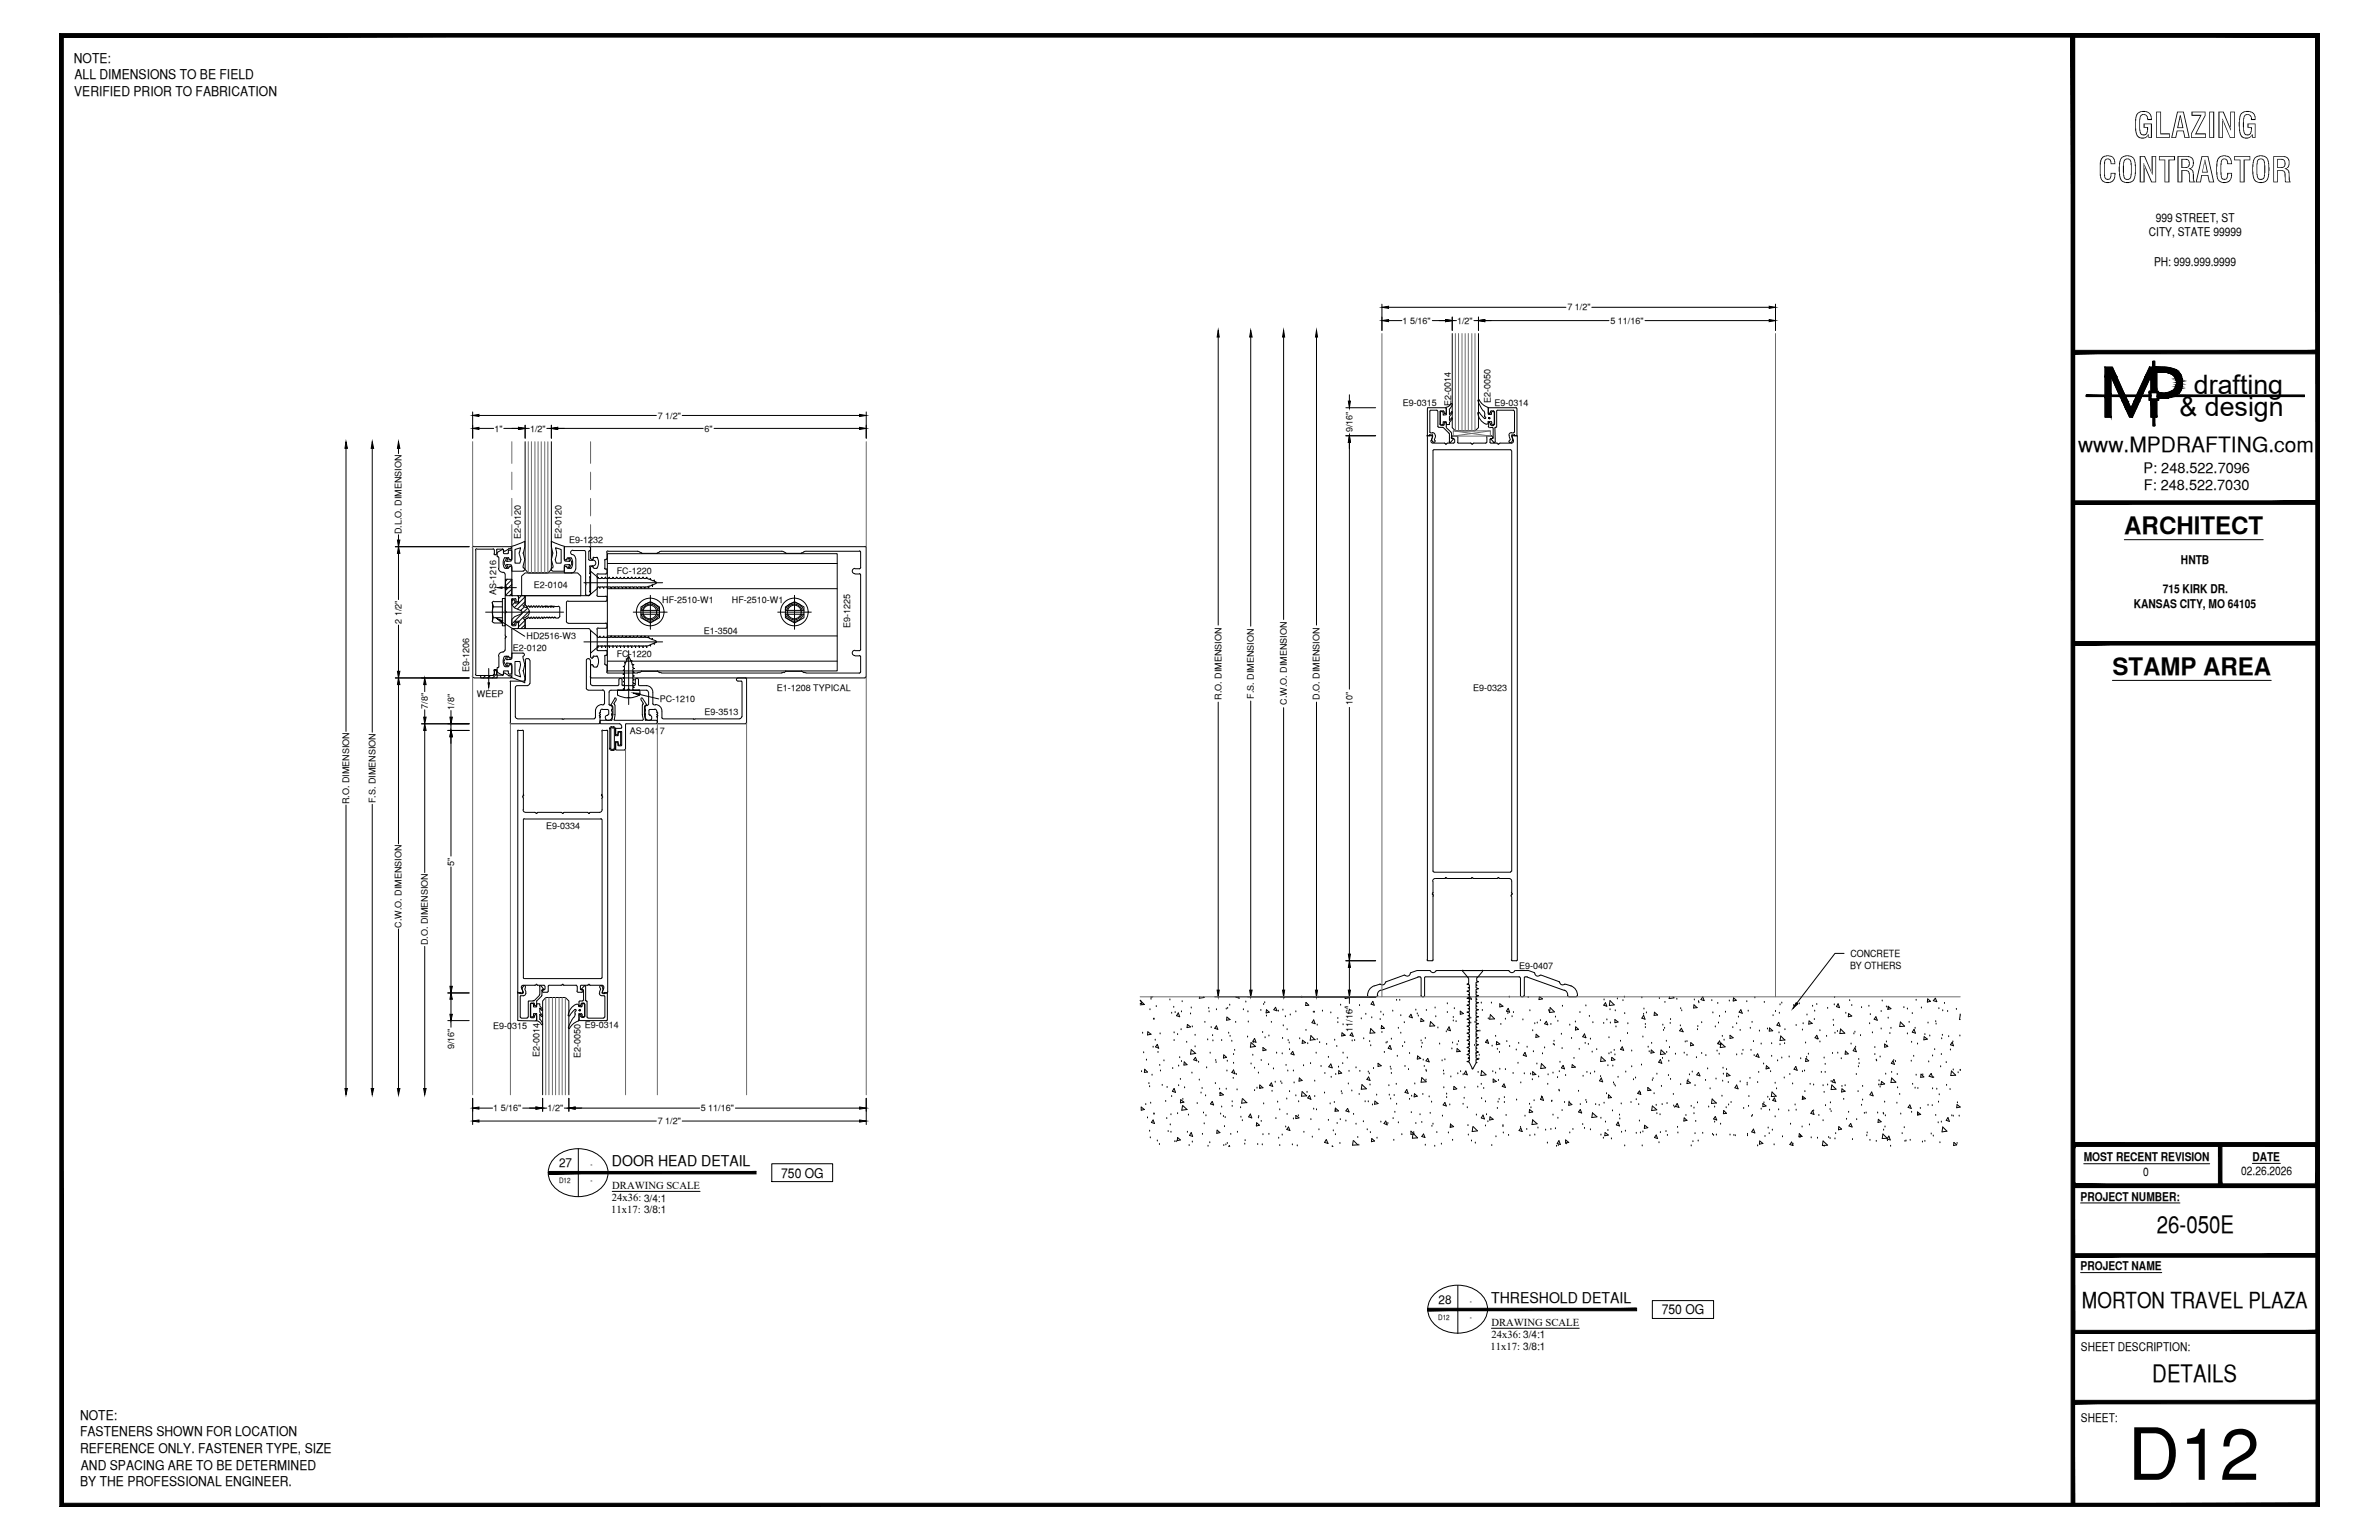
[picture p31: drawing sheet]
<svg xmlns="http://www.w3.org/2000/svg" width="432mm" height="279mm" viewBox="0 0 432 279" stroke-linecap="round" stroke-linejoin="round" font-family="sans-serif">
<defs><g id="words">
<text font-size="13.1" x="386.2" y="268.5">D12</text>
<g font-size="6.3">
<text x="387.2" y="25">GLAZING</text>
<text x="380.8" y="33.1">CONTRACTOR</text>
</g>
<g font-size="4.9">
<text x="398.2" y="71.5">drafting</text>
<text x="395.6" y="75.5">&amp; design</text>
</g>
<g font-size="4.4">
<text x="385.6" y="97">ARCHITECT</text>
<text x="383.4" y="122.5">STAMP AREA</text>
<text x="391.5" y="223.7">26-050E</text>
<text x="390.7" y="250.7">DETAILS</text>
</g>
<text font-size="4" x="377.9" y="237.2">MORTON TRAVEL PLAZA</text>
<text font-size="3.8" x="377.2" y="82">www.MPDRAFTING.com</text>
<g font-size="2.7">
<text x="111.1" y="211.6">DOOR HEAD DETAIL</text>
<text x="270.6" y="236.4">THRESHOLD DETAIL</text>
</g>
<g font-size="2.6">
<text x="389.1" y="85.8">P: 248.522.7096</text>
<text x="389.1" y="89">F: 248.522.7030</text>
</g>
<g font-size="2.4">
<text x="13.4" y="11.4">NOTE:</text>
<text x="13.5" y="17.4">VERIFIED PRIOR TO FABRICATION</text>
<text x="13.5" y="14.4">ALL DIMENSIONS TO BE FIELD</text>
<text x="141.8" y="213.7">750 OG</text>
<text x="301.6" y="238.4">750 OG</text>
<text x="14.5" y="257.6">NOTE:</text>
<text x="14.5" y="260.6">FASTENERS SHOWN FOR LOCATION</text>
<text x="14.5" y="263.7">REFERENCE ONLY. FASTENER TYPE, SIZE</text>
<text x="14.5" y="269.6">BY THE PROFESSIONAL ENGINEER.</text>
<text x="14.7" y="266.6">AND SPACING ARE TO BE DETERMINED</text>
</g>
<g font-size="2.2">
<text x="391.3" y="40.2">999 STREET, ST</text>
<text x="390" y="42.9">CITY, STATE 99999</text>
<text x="391" y="48.2">PH: 999.999.9999</text>
<text x="392.6" y="107.6">715 KIRK DR.</text>
<text x="395.9" y="102.3">HNTB</text>
<text x="387.3" y="110.2">KANSAS CITY, MO 64105</text>
<text x="101.5" y="211.7">27</text>
<text x="378.2" y="210.6">MOST RECENT REVISION</text>
<text x="389" y="213.3">0</text>
<text x="406.8" y="213.2">02.26.2026</text>
<text x="408.8" y="210.6">DATE</text>
<text x="377.6" y="217.8">PROJECT NUMBER:</text>
<text x="377.6" y="230.4">PROJECT NAME</text>
<text x="261.1" y="236.5">28</text>
<text x="377.7" y="245.2">SHEET DESCRIPTION:</text>
<text x="377.7" y="257.9">SHEET:</text>
</g>
<g font-size="1.9">
<text x="111.1" y="215.7">DRAWING SCALE</text>
<text x="110.9" y="220.1">11x17: 3/8:1</text>
<text x="111.1" y="217.9">24x36: 3/4:1</text>
<text x="270.5" y="244.9">11x17: 3/8:1</text>
<text x="270.7" y="240.5">DRAWING SCALE</text>
<text x="270.7" y="242.8">24x36: 3/4:1</text>
</g>
<g font-size="1.8">
<text x="335.9" y="173.6">CONCRETE</text>
<text x="335.8" y="175.8">BY OTHERS</text>
</g>
<g font-size="1.6">
<text x="254.6" y="58.7">1 5/16&quot;</text>
<text x="264.5" y="58.7">1/2&quot;</text>
<text x="284.5" y="56.3">7 1/2&quot;</text>
<text x="292.3" y="58.7">5 11/16&quot;</text>
<text x="119.4" y="75.9">7 1/2&quot;</text>
<text x="254.6" y="73.7" transform="rotate(-1 254.6 73.7)">E9-0315</text>
<text x="263.4" y="73.6" transform="rotate(-91 263.4 73.6)">E2-0014</text>
<text x="270.6" y="73.2" transform="rotate(-91 270.6 73.2)">E2-0050</text>
<text x="271.3" y="73.7">E9-0314</text>
<text x="89.7" y="78.4">1&quot;</text>
<text x="96.2" y="78.3">1/2&quot;</text>
<text x="127.9" y="78.3">6&quot;</text>
<text x="245.5" y="78.4" transform="rotate(-90 245.5 78.4)">9/16&quot;</text>
<text x="72.9" y="96.9" transform="rotate(-90 72.9 96.9)">D.L.O. DIMENSION</text>
<text x="94.6" y="97.9" transform="rotate(-90 94.6 97.9)">E2-0120</text>
<text x="101.9" y="97.9" transform="rotate(-90 101.9 97.9)">E2-0120</text>
<text x="103.3" y="98.4">E9-1232</text>
<text x="90" y="107.9" transform="rotate(-90 90 107.9)">AS-1216</text>
<text x="96.9" y="106.6">E2-0104</text>
<text x="112" y="104.1">FC-1220</text>
<text x="72.9" y="113.2" transform="rotate(-90 72.9 113.2)">2 1/2&quot;</text>
<text x="120.2" y="109.3">HF-2510-W1</text>
<text x="132.8" y="109.3">HF-2510-W1</text>
<text x="154.3" y="114" transform="rotate(-90 154.3 114)">E9-1225</text>
<text x="93.1" y="118">E2-0120</text>
<text x="95.6" y="116">HD2516-W3</text>
<text x="112" y="119.2">FC-1220</text>
<text x="127.8" y="114.9">E1-3504</text>
<text x="85.2" y="122" transform="rotate(-90 85.2 122)">E9-1206</text>
<text x="141" y="125.3">E1-1208 TYPICAL</text>
<text x="267.4" y="125.3">E9-0323</text>
<text x="77.7" y="128.6" transform="rotate(-90 77.7 128.6)">7/8&quot;</text>
<text x="82.4" y="128.8" transform="rotate(-90 82.4 128.8)">1/8&quot;</text>
<text x="86.6" y="126.4">WEEP</text>
<text x="119.8" y="127.4">PC-1210</text>
<text x="127.9" y="129.7">E9-3513</text>
<text x="221.7" y="126.9" transform="rotate(-90 221.7 126.9)">R.O. DIMENSION</text>
<text x="227.6" y="126.7" transform="rotate(-90 227.6 126.7)">F.S. DIMENSION</text>
<text x="233.6" y="127.9" transform="rotate(-90 233.6 127.9)">C.W.O. DIMENSION</text>
<text x="239.5" y="126.9" transform="rotate(-90 239.5 126.9)">D.O. DIMENSION</text>
<text x="245.5" y="127.9" transform="rotate(-90 245.5 127.9)">10&quot;</text>
<text x="114.3" y="133.2">AS-0417</text>
<text x="63.4" y="145.9" transform="rotate(-90 63.4 145.9)">R.O. DIMENSION</text>
<text x="68.1" y="145.7" transform="rotate(-90 68.1 145.7)">F.S. DIMENSION</text>
<text x="99.1" y="150.4">E9-0334</text>
<text x="82.4" y="157" transform="rotate(-90 82.4 157)">5&quot;</text>
<text x="72.9" y="168.3" transform="rotate(-90 72.9 168.3)">C.W.O. DIMENSION</text>
<text x="77.7" y="171.5" transform="rotate(-90 77.7 171.5)">D.O. DIMENSION</text>
<text x="275.7" y="175.8">E9-0407</text>
<text x="82.4" y="190.4" transform="rotate(-90 82.4 190.4)">9/16&quot;</text>
<text x="89.5" y="186.6">E9-0315</text>
<text x="97.9" y="191.8" transform="rotate(-90 97.9 191.8)">E2-0014</text>
<text x="106.2" y="186.6">E9-0314</text>
<text x="245.5" y="187.2" transform="rotate(-90 245.5 187.2)">11/16&quot;</text>
<text x="105.3" y="192" transform="rotate(-90 105.3 192)">E2-0050</text>
<text x="89.5" y="201.6">1 5/16&quot;</text>
<text x="99.4" y="201.6">1/2&quot;</text>
<text x="119.4" y="204">7 1/2&quot;</text>
<text x="127.2" y="201.6">5 11/16&quot;</text>
</g>
<g font-size="1.3">
<text x="101.5" y="214.6">D12</text>
<text x="107.2" y="211.7">-</text>
<text x="107.2" y="214.6">-</text>
<text x="261" y="239.5">D12</text>
<text x="266.8" y="236.5">-</text>
<text x="266.8" y="239.5">-</text>
</g>
</g></defs>
<!-- layer: COMPONENTS -->
<g fill="none" stroke="#000" stroke-width=".18">
<path d="M259.1 79.2v95M259.2 79l-.2 .2M259.2 79.1h.7M259.7 79.9a.35 .35 0 0 0 .4 .5M259.9 79.1l.1 .1M260 79.2l-.2 .7M263.5 79.4l.1 .1M263.6 79.2l-.1 .2M263.6 79.6h.2M263.7 79.1l-.1 .1M263.8 79.1h.6M263.8 79.6l.2 .1"/>
<path d="M264 79.8v.5M264.4 79.1l.2 .2M264.6 79.3v1M269.9 79.3v1M270 79.1l-.2 .2M270.1 79.1h.6M270.4 79.8v.5M270.7 79.1l.2 .1M270.9 79.6h-.3l-.2 .1M270.9 79.2v.3M274.5 79.1v.1l.2 .7M274.6 79.1h.7"/>
<path d="M274.7 79.9a.35 .35 0 0 1-.3 .5M275.2 79l.2 .2M275.4 79.2v95M85.8 99.4v23.3M86 99.1l-.3 .3M86 99.2h6.7M86.4 99.8v22.6M86.5 99.6l-.2 .2M86.6 99.6h2.9M89.5 99.6l.2 .1M89.7 99.8v.7M90.2 99.8v.7"/>
<path d="M90.3 99.6l-.2 .2M90.3 99.6h.9M91.2 99.6l.2 .2M92.4 99.6l-.9 .4-.1-.2M92.4 99.5h-.1M92.5 99.6h.2M92.7 99.2l.1 .1-.1 .2M107.2 99.3v2M107.3 99.1l-.2 .2M107.3 99.2h49.7M110.3 99.9l-.2 .3M156 99.9l.2 .3v2.8"/>
<path d="M157 99.1l.2 .2M157.2 99.3v23.5M260.1 80.4h2.1M260.3 81.6l-.2 .2v76.3M260.3 81.6h13.9M262.2 80.4h.1M262.3 80.5l.1 .1M262.3 80.6h.2M262.7 80.4l-.2 .2M262.8 80.4h1M264 80.2l-.2 .2M264.5 80.2l.2 .2"/>
<path d="M264.7 80.4h2.3M266.9 80.4h.1M267.1 80.5l.1 .1M267.1 80.6h.1M267.5 80.4l-.2 .2M269.8 80.2l-.1 .2h-2.2M270.4 80.2l.2 .2h1.1M271.7 80.4h.1M271.8 80.5l.2 .1M271.9 80.6h.1M272.3 80.4l-.3 .2M272.3 80.4h2.1"/>
<path d="M274.2 81.6l.1 .2M274.4 81.8v76.3M89.7 100.5l.1 .1M89.9 100.6h.1M90.1 100.5l-.2 .1M95.2 113.9l.2 .1h11.5l.2 .3M95.2 109.6l.1 .1M95.3 112.4l-.1 .1M95.3 109.7l.2 .2M95.3 108.3v1.3M95.3 112.5v1.4M95.4 119.8v3.6"/>
<path d="M95.5 112.3l-.2 .2M95.6 110v.1M95.6 119.5l-.3 .3M95.6 112.2l-.1 .1M95.6 119.5h.3M95.8 112.1l-.1 .1M95.8 110h.2M95.8 112h.2M95.9 119.5l.2 .3M95.9 110l-.3 .1M95.9 112l-.1 .1M96 112l.1 .1"/>
<path d="M96.1 110v.1M96.1 110.1h.2M96.1 112.2h.2M96.2 119.8v4.2M96.3 110v.1M96.3 112v.1M96.3 110h.2M96.3 112h.2M96.5 110l.1 .1M96.5 112l.1 .1M96.5 112.2h.2M96.8 110h.2"/>
<path d="M96.8 112h.2M96.8 110l-.3 .1M96.8 112v.1M97 112v.1M97 110l.1 .1M97 112.2h.2M97.3 110l-.1 .2-.2-.1M97.3 112l-.1 .1M97.3 110h.2M97.3 112h.2M97.5 110v.1M97.5 112v.1"/>
<path d="M97.5 112.2h.2M97.7 110h.2M97.7 112h.2M97.8 110l-.3 .1M97.8 112l-.1 .1M97.9 112l.1 .1M98 110v.1M98 112.2h.2M98.2 110l-.1 .2-.1-.1M98.2 112v.1M98.2 110h.2M98.2 112h.2"/>
<path d="M98.4 110l.1 .1M98.4 112l.1 .1M98.4 112.2h.2M98.7 110.1h-.3M98.7 112h.2M98.7 112v.1M98.8 110l-.2 .1M98.8 110h.1M98.8 112l.2 .1M98.8 110l.2 .1M98.9 112v.1M98.9 110.1h.2"/>
<path d="M99 110.1h.1M99 112.1h.1M99.1 110.1h.1M99.2 112l-.2 .1M99.2 112v.1M99.2 112h.2M99.2 110l-.1 .1M99.3 110h.1M99.3 110l.1 .1M99.3 112l.2 .1M99.4 112v.1M99.4 110.1h.1"/>
<path d="M99.5 112.1h.1M99.6 110.1h-.2M99.6 112h.2M99.7 112l-.2 .1M99.7 112v.1M99.7 110l-.1 .1M99.8 110h.1M99.8 112l.1 .1M99.8 110l.1 .1M99.8 112v.1M99.9 110.1h.2M99.9 110.1h.1"/>
<path d="M99.9 112.1h.1M100.1 110.1h.1M100.1 112l-.1 .1M100.1 112v.1M100.2 112h.1M100.2 110l-.2 .1M100.2 110h.1M100.2 110l.2 .1M100.3 112l.1 .1M100.3 112v.1M100.4 110.1h.1M100.5 112.1h.1"/>
<path d="M100.6 110.1h-.3M100.6 112h.2M100.6 112l-.1 .1M100.6 112v.1M100.7 110l-.2 .1M100.7 110h.6M100.7 112l.2 .1M100.8 112v.1M100.9 112.1h.4M101.3 110l.3 .3M101.6 110.3v1.5l-.3 .3M102.8 109.3v3.4l.3 .3"/>
<path d="M103.1 109l-.3 .3M103.1 109.1h6.9M103.1 113.1h6.9M106.4 119.8v5.1M106.4 119.8l.2-.3h.2l.3 .3M107.1 107.8l-.3 .3h-11.4l-.2 .1M107.2 105.7h.1M107.2 119.8v4.2l.3 .3M107.2 103v4.8M107.2 114.4v4.8M107.2 119.2l.2 .2M107.2 101.3l.2 .2"/>
<path d="M107.4 102.7l-.2 .3M107.4 119.4h.1M107.4 102.7h.1M107.5 102.7l.1 .1M107.6 119.2l-.1 .2M107.6 101.4l-.2 .1M107.6 102.9l.2 .2M107.7 101.3v.1M107.7 102.9h.1M107.7 119.2v.1M107.8 119l-.2 .2M107.8 101.1l-.2 .2"/>
<path d="M107.8 119.1h.5M107.8 101.2h.5M107.8 103.1h.5M108.3 119l.1 .1M108.3 101.1l.1 .1M108.3 108l.3 .2M108.3 117.8l.3 .2M108.4 104.3v3.7M108.4 114.2v3.7M108.4 119.1a1.81 1.81 0 0 1 0 1.8M108.4 101.2a1.81 1.81 0 0 1 0 1.8M108.4 103l-.1 .1"/>
<path d="M108.6 104.1l-.3 .2M108.6 113.9l-.3 .2M108.6 104.1h1.4M108.6 108.2h1.4M108.6 114h1.4M108.6 118h1.4M109.7 103.1l.3 .2M109.8 101.7v1.4M109.8 119.1v1.4M109.9 101.5l-.2 .1M109.9 118.9l-.2 .1M109.9 101.5h.1"/>
<path d="M109.9 118.9h.1M110 103.2l.2 .2M110 108.1l.2 .3M110 113l.2 .3M110 118l.2 .2M110.1 101.4l-.1 .1M110.2 100.2v1.2M110.2 103.4v.5M110.2 108.4v.5M110.2 113.3v.5M110.2 118.2v.5M110.2 103.9l-.2 .2"/>
<path d="M110.2 108.9l-.2 .2M110.2 113.8l-.2 .2M110.2 118.7l-.2 .2M110.4 100h5.3M115.7 100l.3 .1M116.1 100.1l.3 .2M116.5 100.4h2.8M119.7 100.1l-.4 .2M141.9 100l.4 .1M141.9 100h-21.9l-.3 .1M142.3 100.1l.3 .2M142.6 100.3h.1"/>
<path d="M142.7 100.4h2.8M145.9 100.1l-.5 .2M155.2 118a.48 .48 0 0 0-.5 .5 .48 .48 0 0 0 .5 .4M155.2 103.1a.48 .48 0 0 0-.5 .5 .48 .48 0 0 0 .5 .5M155.2 104.1h.8M155.2 119h.8M156 118.9l.2 .3M156 104.1l.2 .2v13.5l-.2 .2h-.8M156 100h-9.7l-.4 .1M156.2 119.2v2.7M156.2 103l-.2 .2h-.8M85.7 122.7l.3 .2"/>
<path d="M86 123h6.7M86.3 122.3l.2 .3h3M89.7 122.3l-.2 .2M89.7 121.7v.7M89.8 121.5l-.1 .1M89.9 121.5h.1M89.9 121.5l.2 .1M90.1 122.3l.2 .2M90.2 121.7v.7M90.3 122.5h.9M91.4 122.3l-.2 .2M91.6 122.1h-.1l-.1 .3"/>
<path d="M91.6 122.1l.8 .5M92.3 122.6h.1M92.5 122.6h.2M92.6 131.2l.1 .1M92.6 123.7v7.5M92.7 123.6l-.1 .1M92.7 122.6l.1 .2-.1 .1M92.7 131.3h16.1M92.7 123.6h2.5M93.5 130l.1 .2 .3 .2M93.5 124.8v5.2M93.9 124.4l-.3 .2-.1 .1"/>
<path d="M93.9 130.4h8.1M93.9 124.4h1.9M94 132.7v47.3M94.1 132.5l-.2 .1M94.1 132.5h.8M94.8 132.5l.2 .1v11.5M95.3 123.3l-.1 .2M96.1 124l-.1 .3h-.2M102 130.4l.1 .1M102.1 130.4h.2M106.4 124.9l.3 .3M106.7 125.2h2.7"/>
<path d="M107.1 122.8l.2 .1M107.3 123h49.7M107.4 120.6l-.2 .2M107.4 120.6h.1M107.5 120.6l.1 .1M107.5 124.4h4.7M107.6 120.8l.2 .2M107.7 120.8h.1M107.8 121h.5M107.9 130.4l-5.6 .1M108 130.2l-.1 .2M108.1 129v1.2"/>
<path d="M108.4 120.9l-.1 .1M108.8 129.8v.1M108.8 129.3v.1M108.8 131.2l-.1 .1M108.8 129.9l.2 .1M108.8 129.5l.2 .1M108.9 130.1h-.1M108.9 129.9v1.3M108.9 129.6l-.1 .2M109 129v.2M109 129.2l-.2 .1M109.3 127.8a1.17 1.17 0 0 0-1.2 1.2"/>
<path d="M109.3 127.9h.2M109.3 132.7v11.4M109.3 128.7l-.3 .1v.2M109.3 128.7h1M109.4 125.2l.3 .2M109.4 132.5l-.2 .1M109.4 132.5h.8M109.7 127.7l-.2 .1M109.7 125.5v2.2M109.7 120.4l.2 .2M109.9 130.4l.1 .2M109.9 120.6h.1"/>
<path d="M110 120.6l.1 .1M110 130.5l.3 .2M110.1 121.9l.2 .2M110.1 132.5l.2 .1v47.4M110.2 120.8v1.1M110.3 128.7l.1 .2M110.3 129.8h-.1a.35 .35 0 0 0-.3 .5M110.3 130.7h.2M110.4 122.1h5.3M110.4 129.6l-.1 .1M110.5 128.9v.7M110.6 127.8l.1 .2"/>
<path d="M110.6 125.6v2.2M110.7 128h.2M110.9 128l.2 .2M110.9 125.2l-.3 .2v.2M110.9 125.2h3M111.1 128.7v.4M111.1 129.4v.4M111.1 128.2v.5M111.1 129.1v.4M111.1 129.9v.1M111.1 130a.67 .67 0 0 1-.6 .7M112.3 124.2l-.1 .1"/>
<path d="M112.3 123.4v.9M112.3 123.3a.29 .29 0 0 1 .3-.2 .29 .29 0 0 1 .3 .2M112.9 124.2l.1 .1M112.9 123.4v.9M113 124.4h2.2M113.9 125.1l-.1 .1M114 125h.1M114 125.1v.1M114.2 125.1v.1M114.2 125.1l.1 .1M114.4 125.2h2.9M115.3 124.2l-.1 .1"/>
<path d="M115.3 123.3a.29 .29 0 0 1 .3-.2 .29 .29 0 0 1 .3 .2M115.3 123.4v.9M115.9 124.2l.1 .1M115.9 123.4v.9M116 124.4h1.3M116 121.9l-.3 .1M116.5 121.8l-.4 .2M116.5 121.7l-.1 .1M116.5 121.8h2.8M117.1 130a.67 .67 0 0 0 .7 .7M117.1 128.7v.1M117.1 129.1v.4"/>
<path d="M117.1 129.9v.1M117.1 128.8v.2M117.1 129.6v.1M117.1 129v.1M117.1 129.7v.1M117.3 128l-.2 .2v.5M117.3 128h.2M117.3 125.2l.3 .2 .1 .2M117.3 124.4a1.17 1.17 0 0 1 1.2 1.2M117.7 127.8l-.2 .2M117.7 125.6v2.2M117.8 130.7h.1"/>
<path d="M117.8 128.9v.7M117.8 129.6l.2 .1M118 129.8a.35 .35 0 0 1 .3 .5M118 128.7l-.2 .2M118 129.8h.1M118 128.7h.9M118.2 130.5l-.3 .2M118.3 130.4l-.1 .2M118.5 125.6v2.1l.1 .1M118.7 127.9h.3M118.8 128.7l.3 .1 .1 .2M119 127.8a1.17 1.17 0 0 1 1.1 1.2"/>
<path d="M119.2 129.2v.1M119.2 129.6v.1M119.2 129.9v.2M119.3 129v.2M119.3 121.7l.1 .1M119.3 130.1v1.1M119.3 129.3h.1M119.3 129.7l.1 .1M119.3 131.2l.1 .1M119.4 129.3v.1M119.4 129.8v.1M119.4 129.5l-.1 .1"/>
<path d="M119.4 129.9l-.1 .1M119.4 121.8l.3 .2M119.4 131.3h16M119.7 121.9l.3 .1M120.1 122.1h21.8M120.1 130.2l.2 .2M120.1 129v1.2M120.3 130.4h5.6M125.8 130.4h.3M126.2 130.4l-.1 .1M126.2 130.4h8.1M134 123a.29 .29 0 0 0-.3 .3 .29 .29 0 0 0 .3 .3"/>
<path d="M134 123.6l.6 .1M134.6 130l-.2 .3-.1 .1M134.7 123.7v6.3M135.4 123v.1M135.4 131.2v.1M135.5 123.1v8.1M142.3 121.9l-.4 .1M142.6 121.8l-.3 .2M142.7 121.7l-.1 .1M142.7 121.8h2.8M145.4 121.7l.1 .1M145.5 121.8l.4 .2"/>
<path d="M145.9 121.9l.4 .1M156.2 121.9l-.2 .2h-9.7M157.2 122.8l-.2 .1M94.9 144.6l.1 .2M94.9 146.9l.1 .2 .4 .3h1.7M95 144.8v2.1M95 144.4h.1M95 144.1v.1M95 144.2l-.1 .3M95.2 148.5l-.2 .2v28.7M95.2 148.6h13.9M97.1 147.4h.1"/>
<path d="M101.8 147.4h.1M101.9 147.4h-4.3l-.2 .2-.2-.2M102 147.4l.1 .2M106.6 147.4h.1M106.6 147.4h-4.2l-.3 .1M106.7 147.4l.2 .2M108.8 147.4h-1.6l-.4 .1M109.1 148.5l.1 .2M109.2 144.2l.1 .2M109.2 144.1v.1M109.2 144.8v.1M109.3 144.4v.1"/>
<path d="M109.3 144.9v2l-.3 .4-.2 .1M109.3 144.4h.1M109.3 148.7v28.7M109.4 144.6l-.1 .2M260.1 158l.2 .2M260.1 159.9v2.1M260.3 158.2h13.9M260.5 159.4l-.4 .2-.1 .3M260.5 159.4h1.7M262.3 159.3l-.1 .1M262.3 159.2h.2M262.4 159.3l-.1 .1"/>
<path d="M262.5 159.3l.1 .1M262.6 159.3l.1 .1M262.8 159.4h4.2M267 159.3l-.1 .1M267.1 159.2h.1M267.2 159.3l-.1 .1M267.3 159.3l.1 .1M267.4 159.3l.1 .1M267.5 159.4h4.2M271.8 159.3l-.1 .1M271.9 159.2h.1M272 159.3l-.2 .1"/>
<path d="M272 159.3l.2 .1M272.1 159.3l.2 .1M272.3 159.4h1.6M273.9 159.4l.4 .2 .1 .3M274.3 158l-.1 .2M274.4 159.9v2M93.9 179.9l.2 .2M94.7 179.3l.2 .7M94.9 180l-.1 .1M95 178.8a.35 .35 0 0 0-.4 .4M95 178.8h2.1M95 177.4l.2 .1"/>
<path d="M95.2 177.5h13.9M97.2 178.7l-.1 .1M97.3 178.6h.1M97.3 178.6l-.1 .2M97.4 178.6l.1 .2M97.5 178.7l1.2 .1M98.4 179.8l.1 .2M98.5 179.9l.1 .1M98.7 178.8l.2 .1M98.7 179.6h-.3v.1M98.9 179.4l-.2 .2M98.9 178.9v.6"/>
<path d="M99.5 178.9v.9M99.5 179.8l-.2 .2M99.7 178.8l-.2 .1M99.7 178.8h2.2M101.9 178.7l-.1 .1M102.1 178.6h.1M102.1 178.6l-.1 .2M102.2 178.6l.1 .2M102.3 178.7l2.3 .1M104.6 178.8l.1 .1M104.7 179.8l.3 .2 .8-.1M104.8 178.9v.9"/>
<path d="M105.3 179.4l.2 .2M105.3 178.9v.6M105.5 178.8l-.2 .1M105.5 179.6h.3v.1M105.5 178.8h1.1M105.9 179.8l-.1 .2M106.7 178.7l-.1 .1M106.8 178.6h.2M106.9 178.6l-.2 .2M106.9 178.6l.2 .2M107 178.7l2.3 .1a.35 .35 0 0 1 .3 .4M109.2 177.4l-.1 .1"/>
<path d="M109.6 179.3l-.2 .7v.1M110.3 179.9l-.2 .2M250.6 178.6a2.13 2.13 0 0 0-2.4 2l.2 .2M250.6 179.6a.92 .92 0 0 0-.6 .9M251.6 178.1a.65 .65 0 0 1-1 .5M255 177l-3.4 1.1M256 176.6l-.4 .5-.5-.1M256.1 176.5l-.1 .1M257.3 177.2h.4l.2 .2M257.4 177.3l-6.8 2.4M257.9 177.4v3.2l.2 .2M258.6 177.4v3.2l-.2 .2"/>
<path d="M258.7 177.2l-.1 .2M258.8 177.2h17M259 174.1l.2 .2h.8M259.6 176.2l-2.4-.1-1.1 .4M259.7 176.2l.4 .3 .5-.3M260.1 162.4v.1M260.1 162.4h.1M260.1 162l-.1 .2 .1 .1M260.1 174.1l-.2 .2M260.1 162.6v11.6M260.6 176.2h13.3M273.9 176.2l.5 .3 .5-.3"/>
<path d="M274.3 162.6v.1M274.3 161.9v.1M274.3 174.1l.2 .2M274.4 162.4l-.1 .1M274.4 162.4h.1M274.4 162.7v11.5M274.4 162l.1 .2M274.4 162.2v.1M274.9 176.2l2.5-.1 1.1 .4M275.4 174.1l-.2 .2h-.7M275.7 177.2l.2 .2M276 177.4v3.2l.1 .2"/>
<path d="M276.7 177.4v3.3M277.2 177.2h-.4l-.1 .2M277.2 177.3l6.8 2.4M278.5 176.5l.1 .1M278.6 176.6l.3 .5 .6-.1M279.5 177l3.5 1.1M283 178.1a.65 .65 0 0 0 1 .5M283.9 179.6a.92 .92 0 0 1 .6 .9M284.1 178.6h-.1M284.2 178.6l1 .3M285.1 178.9a1.81 1.81 0 0 1 1.2 1.7M94.1 180.1h.7"/>
<path d="M98.7 180h.6M109.5 180.1h.7M248.4 180.8h1.5M250 180.6l-.2 .2M250.1 180.5v.2M258.1 180.8h.3M276.2 180.8h.3M276.6 180.6l-.2 .2M284.5 180.5l.2 .3M284.7 180.8h1.4M286.3 180.6l-.2 .2"/>
</g>
<!-- layer: GASKETS -->
<path d="M90.3 106.6l.8-.1v.2zM88.6 123.9h.2l-.1 .8z" fill="#000" stroke="#000" stroke-width=".18"/>
<g fill="none" stroke="#000" stroke-width=".18">
<path d="M268.2 72.7l.4 .8 .6 1.1M268.5 72.6l-.1-.1-.1 .1M268.5 72.6l.5 .6 1.1 .8M269.3 74.5l.2 .6M269.4 75.3l.1 .4M269.5 75.1v.3M269.6 75.6l.1 .2-.1 .1a.63 .63 0 0 1-.7-.5l-.5-.6-.1 .1a2.32 2.32 0 0 0 1.4 2M270.1 76.6l-.1 .3h-.3M270.1 74v1.1M270.1 75.1l.1 .1M270.2 76.5h-.1M270.2 75.8h.1l.1 .1-.1 .1"/>
<path d="M270.2 76.5h.4M270.2 75.9h.1M270.3 75.8l.1 .1-.1-.1M270.4 75.8l-.1 .1 .1-.1M270.6 76.5h.1M270.7 75.1l-.4 .1M270.7 76.9l.2 .1M270.7 74.9v.2M270.8 76.6v.3M270.9 74.7l-.2 .1M270.9 74.7h.2M270.9 77.1h.2"/>
<path d="M271 74.7l.2 .1M271.2 74.9v2M271.2 76.9l-.1 .1M92.9 99.2v2.4M95.2 98.2v1l-.2 1.1M95.3 98.2l-2.4 .9M100.1 98.2l2.3 .9M100.1 98.2v1l.2 1.1M102.4 99.2v2.4M91.1 106.6h2.6M91.5 119.8v.3M91.5 101.9v.3"/>
<path d="M91.6 102.3l.3 .7M91.7 106.3v.1M91.7 106.7v.1M91.8 106.4v-1.3h1.1v2.8M91.8 106.9v1.2h1.2M91.8 106.4l.1 .2M91.9 119.2l-.4 .7M91.9 119.1l.2 .1M91.9 101.3h.2M91.9 106.5v.2M91.9 106.7l-.1 .1M91.9 101.3l-.3 .7"/>
<path d="M92.1 102.9h-.2M92.1 119.3l-.2 .4 .8-.1 .1-.1M92.1 105.1l-.3 .4M92.1 101.4l-.2 .5 .9-.1M92.7 102.5l.1 .1M92.8 102.5l-.9-.1 .2 .5M92.8 101.6l-.1 .1M92.8 113.3h.1M92.8 107.9l.2 .2M92.9 108.9v.8l.5 .6 1.2 .5M92.9 102.7v.9h2.1M92.9 105.2l-1.1 1.1"/>
<path d="M92.9 106l-1.1 1.1M92.9 106.9l-1.1 1.1M92.9 107.7l-.4 .4M92.9 108.8l-.1 .1M93 113.3h.3M93 108.8h.3M93.1 108.8l-.2 .2M93.2 108.8l.1 .1M93.3 113.3h-.1M93.4 108.9l.2 .5M93.5 109.3l-.5 .5M93.5 112.8l-.1 .5"/>
<path d="M93.6 112.7l-.1 .1M93.6 112.7h.5M93.6 109.4h.5M94 114h1.2M94.1 112.7l.1 .1M94.1 108.2v.9l.1 .2 1.1-1M94.2 109.4l-.9 .8M94.2 109.3l-.1 .1M94.2 112.8l-.1 .2v1M94.3 100.1v.5M94.3 100.2l.2-.8-1 .3v2.5h.9l.2-.7-.3-.9M94.6 110.8a.29 .29 0 0 1 .1 .2 .29 .29 0 0 1-.1 .3"/>
<path d="M94.6 111.4l-1.2 .5-.5 .5v.9M94.6 108.1l-.5 .5M94.7 104.5l.6-.6h9.5l.6 .6v3.6h-10.7zM94.9 118.5a.29 .29 0 0 1 .3 .3 .29 .29 0 0 1-.3 .3M94.9 118.5h-2v1M94.9 119.1l.3 1.5-.2 1.1M94.9 100.3v.1M95 103a.29 .29 0 0 1 .2 .3 .29 .29 0 0 1-.2 .3M95 109.8v.2M95 112.1v.2M95 100.5l.2 1-.3 1.2 .1 .4M95.1 112.3l.2 .1v1.6"/>
<path d="M95.1 110l.4 .2M95.2 108.1v.1M95.2 108.1l-1.2 .1M95.2 110.1l-.7 .6M95.2 114h.1M95.3 109.2l-1.4 1.3M95.3 112.5l-1.2 1.2M95.3 113.3l-.7 .7M95.3 108.2v1.5l-.2 .2M95.5 112l-.4 .1M95.5 110.2a.92 .92 0 0 1 .6 .8 .92 .92 0 0 1-.6 .9M95.8 110.4l-2.9 2.8"/>
<path d="M96.1 110.9l-1.9 1.9M100.3 103a.29 .29 0 0 0-.3 .3 .29 .29 0 0 0 .3 .3M100.3 100.3v.1M100.3 100.5l-.2 1 .3 1.2-.1 .4M101 100.1v.5M101 100.2l-.2-.8 1.1 .3v2.5h-.9l-.2-.7 .2-.9M102.4 102.7v.9h-2.1M102.4 102.6l.2-.1 .8-.1-.1 .5M102.4 101.6l.2 .1M103.2 101.3h.2l.4 .7M103.2 102.9h.2M103.3 101.4l.1 .5-.8-.1"/>
<path d="M103.7 101.9v.3M103.8 102.3l-.4 .7M87.3 122.6h-.1M88.1 122.6l-.4 .4M88.7 121.3v2.6M89 122.6l-.5 .4M89.7 122.3l-.2 .2M89.7 121.7v.7M89.8 121.5l-.1 .1M89.9 121.5h.1M89.9 121.5l.2 .1M90 121.5l-.3 .4"/>
<path d="M90.1 122.3l.1 .2M90.2 122.2l-.8 .8M90.2 121.7v.7M90.2 122.5v.5h-3v-.4h2.3M91.5 120.1l.4 .7M92.1 120.7l-.2 .1M92.7 120.3l.1 .2M92.7 120.4l-.8-.1 .2 .5M92.8 122.9l2.4 1M92.9 120.5v2.5M94.3 121.5v.4M94.3 121.5l.2-.9-.1-.6h-.9v2.4l1 .4-.2-.8"/>
<path d="M94.9 121.6v.2M95 121.8l.2 1.1v1M103.2 186.5l.1 .1 .1-.1M104.1 184.6l-.6 1.1-.4 .8M104.4 183.8l-.2 .7M104.4 183.4l-.1 .4M104.5 183.4l.1-.1-.1-.1a2.05 2.05 0 0 0-1.1 1M104.6 182.2a2.32 2.32 0 0 0-1.4 2.1h.2M104.6 182.2h.3l.1 .3M105 185.1l-1.1 .8-.5 .7M105 182.5l.5 .2M105.1 184v1.2"/>
<path d="M105.1 183.9l-.1 .1M105.2 184h.3M105.2 183.4l.1-.1-.1-.1 .1 .2M105.2 183.2l.1 .2M105.3 183.2l-.1 .1h.1M105.5 183.9l.1 .1M105.6 182.5l-.1 .1M105.6 184.3l.4 .2M105.7 182.2v.4M105.7 184v.3M105.8 182.1l-.2 .1M105.8 182.1h.2"/>
<path d="M106 182.1l.1 .1v2.1l-.2 .2"/>
<circle cx="270.3" cy="75.9" r=".1"/>
<circle cx="105.2" cy="183.3" r=".1"/>
</g>
<!-- layer: COMPONENTS2 -->
<g fill="none" stroke="#000" stroke-width=".18">
<path d="M259 79l.1 .1M259.1 74.1v4.9M259.1 79.1h.4M259.5 79h.1M259.5 79l-.1 .1M259.6 78.9l-.1 .1M259.6 78.9h.4M259.7 78.5h.3M259.7 74.4l-.2 .2v3.8l.1 .1M259.7 74.4h1.1l.1 .2M259.8 79.8l.3 .4M259.8 79.8h.1"/>
<path d="M259.9 78.9l.1 .1M260 78.5l.2 .1 .3 .4M260 79l-.2 .8M260.4 79.9v.3h-.3M260.5 79l-.2 .8 .2 .2M261 77.4l.1 .1M261 74.6v2.8M261.1 77.5h.8M261.4 74.7v2.3M261.4 76.9l.1 .2M261.5 74.5l-.1 .1M261.5 74.5h.5"/>
<path d="M261.6 77.2h.4M261.8 77.5l.2 .1M262 74.5l.1 .1M262 77.6l1 1M262.1 77.1l-.1 .1M262.1 74.7v.2a.16 .16 0 0 0 .2 .2 .16 .16 0 0 0 .1-.2M262.1 76.8v.3M262.4 74.1v-.1h-3.2l-.1 .1M262.4 76.7a.16 .16 0 0 0-.1-.1 .16 .16 0 0 0-.2 .1M262.5 76.8v.7M262.5 74.1v.8M262.5 77.6l.9 .8"/>
<path d="M263.1 78.7v1.5M263.4 78.5h.1M263.4 79.4l.1 .1M263.5 78.5v.9M263.5 79.6h.2M263.7 79.5l.1 .2-.5 .6M270.1 74.1v.8l.2 .2 .1-.2M270.1 77.4l.2 .1M270.2 76.8v.6M270.2 74l-.1 .1M270.3 74h4.9M270.3 76.6l.1 .2"/>
<path d="M270.3 76.6l-.2 .2M270.3 75.1h.1M270.3 76.6h.1M270.5 76.8l.2 .4M270.5 74.7v.2M270.6 79.7l.5 .6M270.7 74.5l-.2 .2M270.7 79.6l-.1 .1M270.7 74.5h.4M270.7 79.6h.2M270.7 77.2h.4M270.9 77.5l.1 .1"/>
<path d="M270.9 77.5l-.5 .1M271 79.5l-.1 .1M271 77.7v1.8M271 74.5l.2 .2M271.2 77l-.1 .2M271.3 74.7v2.3M271.5 77.5l-.2 .1 .1 2.6M271.6 77.4l-.1 .1M271.8 74.4l-.1 .2v2.9M271.8 74.4h2.9M273.9 80l.1 .3 .3-.1M273.9 79l.2 .8-.2 .2"/>
<path d="M274.4 78.5l-.5 .2v.3M274.4 79l.2 .8M274.4 78.5h.4M274.5 78.9l-.1 .1M274.5 79.8h.1M274.5 78.9h.3M274.6 79.8l-.2 .4M274.7 74.4l.1 .2M274.8 78.9l.1 .1M274.8 78.4l-.1 .1M274.9 79h.1M274.9 74.6v3.8"/>
<path d="M275.2 74l.1 .1M275.3 74.1v4.9M275.3 79v.1l-.5-.1M91.2 99.6l.1 .1M91.2 99.7l-.9 .5M91.4 99.8v.5M92.3 99.9v.4M92.4 99.8l-.1 .1M92.4 99.8h.4M92.7 99.8l.1 .1M92.9 99.9v1.5M102.4 99.3v2l.2 .2"/>
<path d="M102.5 99.2l-.1 .1M102.6 99.2h4.4l.1 .1M104 99.8a.41 .41 0 0 0-.4 .4 .41 .41 0 0 0 .3 .4M104 99.9h2.1l.1 .1M107 99.9l-.1 1.6M107 99.9h.1M107.1 99.8l-.1 .1M107.2 99.3v.5M263 80.2l.1 .1h.2M271.3 80.2l-.1 .1h-.1M90.2 100.3v.6M90.2 100.9l.1 .1"/>
<path d="M90.3 100.2l-.1 .1M90.4 101h.1M90.4 101l.1 .1M90.5 103.1a.73 .73 0 0 0 .7 .7M90.6 101.2v1.9M90.6 119.1v1.9M91.2 118.3a.73 .73 0 0 0-.7 .7M91.2 103.9h.2M91.2 118.3h.2M91.3 103.8l.3 .3M91.4 100.3l.1 .1M91.5 100.5h.7"/>
<path d="M91.6 101.2a1.81 1.81 0 0 0 0 1.8M91.6 119.1a1.81 1.81 0 0 0 0 1.8M91.6 103l.1 .1M91.6 118l-.3 .2M91.7 101.2h-.1M91.7 119.1h-.1M91.7 115.2v.1M91.7 110.8l.1 .2M91.7 106.3l.1 .3M91.7 119.1l.6 .1M91.7 115.4l.1 .1M91.7 104.1v2.3"/>
<path d="M91.7 111.3v4M91.7 115.8v2.2M91.7 101.2h.6M91.7 103.1h.6M91.7 115.7v.1M91.7 106.8v4M91.8 111.1l-.1 .1M91.8 115.6l-.1 .2M91.8 106.7l-.1 .1M91.9 115.5v.1M91.9 111v.1M91.9 106.5v.2"/>
<path d="M92.2 101.2l.1 .1M92.3 100.3l-.1 .1M92.3 103l-.1 .1M92.4 101.3l.1 .2M92.4 119.2l.1 .2M92.4 102.9v.1M92.5 102.7l-.1 .1M92.5 101.5h.2M92.5 102.7h.2M92.5 119.4h.2M92.7 102.7l.1 .2M92.8 101.4l-.1 .1"/>
<path d="M92.8 119.2l-.1 .2M92.9 102.9v5.1l.1 .1M92.9 108.7v4.7l.1 .1M92.9 114.2v5.1M93 108.6l-.1 .1M93 114l-.1 .1M93 108.1h1M93 108.6h.5M93 113.5h.5M93 114h1M93.5 108.6l.1 .1M93.6 109.1l.1 .1"/>
<path d="M93.6 113.4l-.1 .1M93.7 108.7v.4M93.7 113v.4M93.7 112.9l-.1 .1M93.7 109.2h.3M93.7 113h.3M93.9 108.1l.1 .1M93.9 112.9l.1 .1M94 109.1l-.1 .1M94 114h-.1M94.1 108.2v.9M94.1 113v1"/>
<path d="M102.4 103l.1 .9M102.6 103.9h1.2M102.6 102.7l-.2 .3M102.7 101.6h.1M102.7 102.8h.1M102.8 102.7l.1 .1M102.9 101.4l-.1 .1M102.9 102.9v.1M102.9 103l.1 .1M103.1 103.1h.5M103.6 101.2l.1 .1M103.6 101.2h-.6l-.1 .3"/>
<path d="M103.7 103l-.1 .1M103.7 101.2a1.81 1.81 0 0 1 0 1.8M103.9 100.6a.73 .73 0 0 1 .6 .7M104.5 103.2a.73 .73 0 0 1-.8 .7M104.5 101.3v2M106.3 100.1v5.8M106.3 105.8v.1M106.3 107.9h.1M106.3 105.9v.2M106.3 106.1v1.8M106.4 108h.6M106.9 101.5l.1 .1"/>
<path d="M107 107.3l.1 .1M107 104l.1 .2M107 101.7h.6M107.1 107.4v.1M107.1 102.8v1.2M107.1 104.8v2.5M107.1 102.7l-.1 .1M107.1 104.6l-.1 .1M107.1 107.8l-.1 .1M107.1 102.7h.5M107.2 104.2v.4M107.2 107.5v.3"/>
<path d="M107.6 101.6a.54 .54 0 0 1 .5 .5 .54 .54 0 0 1-.5 .6M90.3 122l.9 .5M90.3 121.1v.8M90.4 121.2h.1M90.5 121l-.1 .1M91.3 122.4l-.1 .1M91.5 121.7l-.1 .7M91.5 121.7h.7M91.6 120.9h.1M91.7 121h.6M92.2 121.7l.2 .5M92.3 120.8l-.1 .1"/>
<path d="M92.4 122.3h.4M92.5 120.6l-.1 .2M92.5 120.6h.2M92.7 120.6l.1 .1M92.8 122.1l-.1 .1M92.9 120.8v1.4M108.9 130.9v.3M108.9 131.2l.1 .1M109 131.3h3.4l.3 .2 .1 .2M109.1 130.7l-.2 .1M109.1 130.7h1.9M110.9 127.8v.1"/>
<path d="M110.9 128l.3 .1M111.1 130.6l-.1 .1M111.1 128.1l.1 .1M111.2 129.6v.1M111.3 128.2v1.5l-.2 .9M111.4 130.6l.1 .1M111.5 127.6v.2M111.5 126.7l.2-.1 .1 .3M111.6 127.8v.1M111.6 130.7h5M111.6 126.7l-.7 1.1M111.6 129.6v.1"/>
<path d="M111.6 128v1.7M111.6 129.7l-.1 .9M111.7 133.1l.1 .1M111.7 135.9l.1 .1M111.8 132.3v.9M111.8 134.9v1.1M111.8 133.3h.3M111.8 136.1h1.6M111.9 126.9l-.5 .7M112 134.7l.1 .1M112.1 134.7l-.4 .1M112.1 135.2l.1 .1"/>
<path d="M112.1 133.1l-.1 .1M112.2 132.8v.4M112.2 134.9v.3M112.2 132.7l-.1 .1M112.3 132.7l.5 .1M112.3 135.3h.5M112.8 132.1l-1.1 .1M112.8 132.8v2.4l-.1 .1M112.8 131.7l-.1 .4M113.5 135.9l-.1 .1M113.5 131.4v4.6M113.6 131.3l-.1 .1"/>
<path d="M113.7 131.3h5.5M116.3 126.9l.5 .7M116.6 129.6v.1M116.6 129.7l.2 .9M116.6 128v1.7M116.6 126.7l-.2-.1v.3M116.6 126.7l.7 1.1M116.7 127.6v.2M116.7 130.6l-.1 .1M116.7 127.8l-.1 .1M117 129.6v.1M117.1 130.6l2 .1 .2 .1"/>
<path d="M117.3 127.8l-.1 .1M117.3 128l-.3 .2v1.5l.2 .9M119.3 131.2l-.1 .1M119.3 130.9v.3M94.7 179.5l.3 .6M95 178.9l.3-.1v.3M95 178.9l-.3 .5M95.4 179.2l-.2 .3 .2 .7M98 179v1.5M98.2 178.9l-.2-.1-.1 .2M98.2 178.9l.5 .6M98.5 179.6l-.1 1.1"/>
<path d="M98.5 179.6h.1M98.7 179.4l-.1 .2M105.5 179.4v.2l.4 .1M105.9 179.7v1.8M106 178.9l.2-.1 .1 .2M106 178.9l-.5 .6M106.3 179v2.5M108.9 179.2l.1 .3-.2 .7M109.3 178.9l-.3-.1-.1 .3M109.3 178.9l.2 .4M109.4 179.3v.1M109.5 179.5l-.2 .6"/>
<path d="M94 180.2v4.9l.1 .1M94 180.1l-.1 .1M94 180.1h.4M94.1 185.2h3.2M94.3 180.1l.1 .1M94.4 180.2l.5 .1M94.4 180.2h.1M94.4 180.8v3.7M94.4 184.5l.2 .2M94.5 180.7l-.1 .1M94.6 180.7h.4M94.6 184.7h1.1"/>
<path d="M94.9 180.1l-.1 .1M95.4 180.2l-.2 .4-.2 .1M95.8 184.5l-.1 .2M95.9 181.7v2.8M96 181.6l-.1 .1M96 181.6h.8M96.3 182.2v2.3M96.3 184.5l.1 .1M96.4 184.7h.5M96.4 182l-.1 .1M96.5 182h.4M96.9 181.5h-.2"/>
<path d="M96.9 182l.1 .1M97 184.5l-.1 .1M97 182.1v.3M97 184.3v.2M97 184.2a.16 .16 0 0 1 .2-.1 .16 .16 0 0 1 .1 .1M97 182.3a.16 .16 0 0 0 .2 .2 .16 .16 0 0 0 .1-.2M97.3 185.1v.1M97.4 181.7v.7M97.4 184.3v.8M97.9 180.6l-1 1M97.9 180.4v.1M98.3 180.6v.1"/>
<path d="M98.3 180.7l-.9 .9M105 185l.1 .1M105.1 181.8v.6M105.1 184.2v.8M105.1 184.2l.2-.2 .1 .2M105.1 182.3l.2 .2 .1-.2M105.2 185.2h4.9M105.3 184.1h.1M105.3 182.6h.1M105.4 184.4l.2 .1M105.5 184.2l-.1 .2M105.5 182.2v.2"/>
<path d="M105.6 184.6h.4M105.6 182l-.1 .1M105.7 182h.3M105.8 181.6h-.5l-.2 .2M105.9 181.5h-.1M106 182l.1 .2M106.1 184.4l-.2 .1M106.2 182.2v2.2M106.2 181.5h.1M106.4 181.6h.1M106.5 181.6l.1 .1M106.6 181.7v2.8"/>
<path d="M106.6 184.5l.1 .2M106.7 184.7h2.9M108.8 180.2l.2 .4 .7 .1M109.3 180.1l.1 .1M109.4 180.3h.3M109.6 180.7l.1 .1M109.7 184.5l-.1 .2M109.8 180.2l-.1 .1M109.8 180.2h.1M109.8 180.8v3.7M109.8 180.1l-.1 .1M109.9 180.1h.3"/>
<path d="M110.1 180.1l.1 .1M110.2 185.1l-.1 .1M110.2 180.2v4.9"/>
</g>
<!-- layer: FASTENERS -->
<g fill="none" stroke="#000" stroke-width=".18">
<path d="M88.1 111.1h14.2M89.3 112.7l.3 .3M89.4 109.4v3.3M89.6 110.1a2.19 2.19 0 0 0 0 1.9M89.6 112l-.2 .8M89.6 112.1h1.6M89.6 110.1h1.6M89.6 109.1h-.1a.66 .66 0 0 0 .1 1M89.7 113h1.5M89.7 109.2h1.5M91.2 108.6h.5v4.9h-.5zM106 105.7h14.3"/>
<path d="M106 116.5h14.3M108.4 104.7v.2M108.4 115.5l.2 .1M108.4 117.2v.1M108.5 104.8l-1.3-1.2v4.2l1.3-1.1M108.5 115.5l-1.3-1.1v4.1l1.3-1.2M108.5 104.9v-.1l.2 .1M108.5 104.8v-.1l.1 .1M108.5 117.3v.2l.1-.2M108.6 106.5l-.2 .1M108.6 106.5h.1M108.6 115.6h.1"/>
<path d="M108.7 106.5l.1 .1M108.7 117.2l-.2 .1v-.1M108.7 115.6l.1-.1 .2 .1M108.7 105h.4M108.7 117.2h.4M108.8 106.6l.1 .1v-.1M108.8 115.5l.1-.1v.1M109 106.5l-.2 .1M109 106.5h.4M109 115.6h.4M109.1 104.9l.1-.1 .2 .1M109.1 117.2l.1 .1 .2-.1"/>
<path d="M109.2 104.8v-.1l.1 .1M109.2 117.3v.2l.1-.2M109.4 106.5l.1 .1M109.4 115.6l.1-.1 .2 .1M109.4 105h.3M109.4 117.2h.3M109.5 106.6l.1 .1v-.1M109.5 115.5l.1-.1v.1M109.7 104.9l.2-.1 .1 .1M109.7 106.5l-.2 .1M109.7 117.2l.2 .1 .1-.1M109.7 106.5h.4"/>
<path d="M109.7 115.6h.4M109.9 104.8v-.1v.1M109.9 117.3v.2v-.2M110 105h.4M110 117.2h.4M110.1 106.5l.1 .1M110.1 115.6l.1-.1 .2 .1M110.2 100.5h41.8v21.2h-41.8zM110.2 106.6v.1l.1-.1M110.2 115.5v-.1l.1 .1M110.2 102.2h41.8M110.2 106.8h41.8"/>
<path d="M110.2 115.4h41.8M110.2 120h41.8M110.4 104.9l.2-.1 .1 .1M110.4 106.5l-.2 .1M110.4 117.2l.2 .1 .1-.1M110.4 106.5h.3M110.4 115.6h.3M110.6 104.8v-.1v.1M110.6 117.3v.2v-.2M110.7 106.5l.2 .1M110.7 105h.4M110.7 117.2h.4"/>
<path d="M110.9 115.5l-.2 .1M110.9 106.6v.1v-.1M110.9 115.5v-.1v.1M110.9 115.5l.2 .1M111.1 104.9l.2-.1 .1 .1M111.1 106.5l-.2 .1M111.1 117.2l.2 .1 .1-.1M111.1 106.5h.3M111.1 115.6h.3M111.3 104.8v-.1v.1M111.3 117.3v.2v-.2M111.4 106.5l.2 .1"/>
<path d="M111.4 115.6l.2-.1 .1 .1M111.4 105h.4M111.4 117.2h.4M111.6 106.6v.1v-.1M111.6 115.5v-.1v.1M111.7 106.5l-.1 .1M111.7 117.2l.2 .1M111.8 106.5l.5 .1M111.8 115.6l.5-.1 .1 .1h.4M111.9 104.8l-.2 .1M112 104.8v-.1v.1M112 117.3v.2v-.2"/>
<path d="M112 104.8l.1 .1M112.1 117.2l-.1 .1M112.1 105h.4M112.1 117.2h.4M112.3 106.6v.1v-.1M112.3 115.5v-.1v.1M112.4 104.9l.2-.1 .1 .1M112.4 117.2l.2 .1 .1-.1M112.6 104.8v-.1v.1M112.6 117.3v.2v-.2M112.8 105h.4M112.8 117.2h.4"/>
<path d="M112.8 106.5l.2 .1M112.8 115.6l.2-.1 .1 .1M112.8 106.5h-.4l-.1 .1M113 106.6v.1v-.1M113 115.5v-.1v.1M113.1 104.9l.2-.1 .1 .1M113.1 106.5l-.1 .1M113.1 117.2l.2 .1 .1-.1M113.2 106.5h.3M113.2 115.6h.3M113.3 104.8v-.1v.1M113.3 117.3v.2v-.2"/>
<path d="M113.4 106.5l.2 .1M113.4 115.6l.2-.1 .2 .1M113.5 105h.4M113.5 117.2h.4M113.6 106.6l.1 .1v-.1M113.6 115.5l.1-.1v.1M113.8 106.5l-.2 .1M113.8 119.8l-.2 .3M113.8 106.5h.4M113.8 115.6h.4M113.8 104.9l.2-.1 .1 .1M113.8 117.2l.2 .1 .1-.1"/>
<path d="M113.9 119.5l-.2 .1 .1 .2M114 104.8v-.1v.1M114 117.3v.2v-.2M114 119.3l-.1 .2M114 119.2h-.1M114 119.3h.2M114.1 118v9.8M114.1 119.2h.1M114.1 106.5l.2 .1M114.1 115.6l.2-.1 .2 .1M114.2 105h.3M114.2 117.2h.3"/>
<path d="M114.2 119.3l.3 .5M114.3 106.6l.1 .1v-.1M114.3 115.5l.1-.1v.1M114.4 119.8l.3 .2M114.5 106.5l-.2 .1M114.5 104.9l.1-.1 .2 .1M114.5 117.2l.1 .1 .2-.1M114.5 106.5h.4M114.5 115.6h.4M114.7 104.8v-.1v.1M114.7 117.3v.2v-.2M114.7 119.9l-.1 .2"/>
<path d="M114.8 105h.4M114.8 117.2h.4M114.8 106.5l.2 .1M114.8 115.6l.2-.1 .2 .1M114.9 111.1h6.2M115 106.6v.1l.1-.1M115 115.5v-.1l.1 .1M115.2 106.5l-.2 .1M115.2 104.9l.1-.1 .2 .1M115.2 117.2l.1 .1 .2-.1M115.2 106.5h.3M115.2 115.6h.3"/>
<path d="M115.3 104.8l.1-.1v.1M115.3 117.3l.1 .2v-.2M115.5 106.5l.1 .1M115.5 105h.4M115.5 117.2h.4M115.6 115.5l-.1 .1M115.7 106.6v.1v-.1M115.7 115.5v-.1v.1M115.7 115.5l.2 .1M115.9 106.5l-.2 .1M115.9 104.9l.1-.1 .2 .1M115.9 117.2l.1 .1 .2-.1"/>
<path d="M115.9 106.5h.3M115.9 115.6h.3M116 104.8v-.1l.1 .1M116 117.3v.2l.1-.2M116.2 106.5l.1 .1M116.2 115.6l.1-.1 .2 .1M116.2 105h.3M116.2 117.2h.3M116.3 106.6l.1 .1v-.1M116.3 110.1l1.7-.9 1.7 .9v2l-1.7 .9-1.7-.9zM116.3 115.5l.1-.1v.1M116.3 110.7h3.4"/>
<path d="M116.3 111.4h3.4M116.4 110.7a1.68 1.68 0 0 1 1.6-1.4 1.68 1.68 0 0 1 1.7 1.4M116.4 111.4a1.68 1.68 0 0 0 1.6 1.3 1.68 1.68 0 0 0 1.7-1.3M116.5 106.5l-.2 .1M116.5 117.2l.1 .1M116.5 106.5l.5 .1M116.5 115.6l.5-.1 .6 .2M116.6 110.7a1.43 1.43 0 0 1 1.4-1.1 1.43 1.43 0 0 1 1.4 1.1M116.6 111.4a1.43 1.43 0 0 0 1.4 1.1 1.43 1.43 0 0 0 1.4-1.1M116.6 104.8l-.1 .1M116.7 104.8v-.1v.1M116.7 117.3v.2v-.2"/>
<path d="M116.7 104.8l.2 .1M116.9 117.2l-.2 .1M116.9 105h.3M116.9 117.2h.3M117 106.6v.1l.1-.1M117 115.5v-.1l.1 .1M117.2 117.2l.2 .1v-.1M117.3 104.8l-.1 .1M117.3 117.3l.1 .2v-.2M117.4 104.8v-.1v.3M117.5 106.4l.2 .1M117.6 106.5h-.4l-.2 .1"/>
<path d="M117.7 115.6h-.2M117.8 106.5l-.1 .2v-.1M117.8 115.7l-.1-.2 .1 .2M117.8 106.3l-.1 .1M117.8 117l.2 .2M117.9 115.8l.3 .2M117.9 117.1l-.4 .1M118 105l-.1 .1-.4-.1M118 105l.1 .1M118 108v6.2M118 105.1l.6 .3M118.1 117l-.1 .2"/>
<path d="M118.1 116.9l-.1 .1M118.2 106.2l-.3 .2M118.4 115.9l.1 .2M118.4 115.8l-.2 .1M118.4 106.2v.2l-.2-.2M118.4 115.8v.2M118.5 106.1l-.1 .1M118.5 116.7l.2 .1M118.6 116.1l.5 .2M118.6 116.8l-.4 .1M118.7 105.2l-.2 .1M118.7 105.3l.1 .1"/>
<path d="M118.7 105.4l.1 .1M118.8 116.8l-.1 .1M118.8 116.6l-.1 .1M118.9 105.5l.2 .1M119 105.5l.1 .1M119 116.3l.1 .1M119.1 105.9l-.5 .2M119.1 116.6h-.2M119.1 105.8h-.1M119.1 116.5l-.1 .1M119.1 105.7v.1M119.1 116.4v.1"/>
<path d="M141.2 111.1h6.1M142.5 110.7a1.68 1.68 0 0 1 1.7-1.4 1.68 1.68 0 0 1 1.6 1.4M142.5 111.4a1.68 1.68 0 0 0 1.7 1.3 1.68 1.68 0 0 0 1.6-1.3M142.6 110.1l1.6-.9 1.7 .9v2l-1.7 .9-1.6-.9zM142.6 110.7h3.3M142.6 111.4h3.3M142.8 110.7a1.43 1.43 0 0 1 1.4-1.1 1.43 1.43 0 0 1 1.4 1.1M142.8 111.4a1.43 1.43 0 0 0 1.4 1.1 1.43 1.43 0 0 0 1.4-1.1M144.2 108v6.2M112.1 125.3v.7M112.1 126v.1M112.1 126.1l1 .4 .8 .1"/>
<path d="M112.2 125.2l-.1 .1M112.2 125.2h3.8M113.2 120.9l.1 .2M113.2 121.6l.1 .2M113.2 122.3l.1 .2v.3l-.1 .1 .1 .2v.4M113.2 123.6l.1 .2M113.2 124.3l.1 .2v.3l-.1 .2M113.2 125l.1 .1M113.2 121.6h-.1l.1 .1M113.2 122.3h-.1h.1M113.2 123h-.1h.1M113.2 123.6l-.1 .1h.1"/>
<path d="M113.2 124.3h-.1l.1 .1M113.2 125h-.1h.1M113.3 125.2h.1M113.3 120.8l-.2 .2h.1M113.3 120.2l.2 .2M113.3 121.8l-.1 .5M113.3 123.8l-.1 .5M113.3 120.3h.2M113.3 121.1v.4M113.3 121.4l-.1 .2M113.3 123.5l-.1 .1M113.5 120.5l-.2 .3"/>
<path d="M113.6 120.1l-.1 .1M113.9 126.6h.1M114 126.6h.2M114.6 120.1l.1 .4M114.7 120.5l.1 .1M114.9 123.8l.1 .2-.1 .1M114.9 123.2l.1 .1M114.9 121.8l.1 .1M114.9 121.1l.1 .1M114.9 125.1l.1 .1M114.9 124.1l.1 .5M114.9 122.1l.1 .5"/>
<path d="M114.9 120.8v.3M114.9 120.6h.2h-.2M114.9 121.5v.3M114.9 123.5v.3M114.9 120.6l-.1 .1M115 124.7h.1h-.1M115 124h.1h-.1M115 123.3h.1l-.1 .1M115 122.6h.1l-.1 .1M115 121.9l.1 .1h-.1M115 121.3h.1h-.1M115 124.7l-.1 .4"/>
<path d="M115 123.3l-.1 .2M115 122.6l-.1 .2v.4M115 121.9l-.1 .2M115 121.3l-.1 .1M116 125.2l.1 .1M116.1 126.1l-1.1 .4-.7 .1M116.1 126l-.1 .1M116.1 125.3v.7M265.5 176.2l.9 1.2M265.5 176v.2M265.6 176.1h3.4M266.4 177.3l.1 .2"/>
<path d="M266.6 177.5v.9l-.3 .2 .4 .1v.4l-.3 .1 .3 .1v.4l-.4 .1 .4 .2v.4l-.3 .1h.3v.5l-.4 .1 .4 .1v.5h-.3l.3 .1v.4l-.4 .2 .4 .1v.4l-.3 .1 .3 .1v.4l-.4 .1 .4 .2v.4l-.3 .1h.3v.5l-.4 .1 .4 .1v.5h-.3l.3 .1v.5l-.4 .1 .4 .2v.4h-.3l.3 .1v.4l-.4 .2 .4 .1v.4l-.3 .1 .3 .1v.4l-.4 .1 .4 .2v.5h-.3l.3 .1v.4l-.4 .2 .4 .1v.4l-.3 .1 .3 .1v.3l-.4 .2 .4 .2v.4l-.3 .1h.3v.5l-.4 .1 .4 .1 .6 1.2M268 177.5v.5l.4 .1-.5 .1v.5l.2 .1h-.2v.4l.5 .2-.5 .1v.5h.2l-.2 .1v.4l.5 .2-.5 .1v.4l.2 .1-.2 .1v.4l.5 .1-.5 .2v.4l.2 .1h-.2v.5l.5 .1-.5 .1v.5h.2l-.2 .1v.4l.5 .2-.5 .1v.4l.2 .1-.2 .1v.4l.5 .1-.5 .2v.4l.2 .1h-.2v.5l.5 .1-.5 .1v.5h.2l-.2 .1v.5l.5 .1-.5 .2v.3l.2 .1-.2 .1v.4l.5 .1-.5 .2v.4l.2 .1h-.2v.5l.5 .2-.5 .1v.5h.2l-.2 .1v.4l.5 .2-.5 .1v.4l.2 .1h-.2l-.6 1.1M268.1 177.3l-.1 .2M269 176l.1 .2M269.1 176.2l-.9 1.2M267.2 193.9h.1"/>
<circle cx="118" cy="111" r="1.24"/>
<circle cx="118" cy="111" r="2.51"/>
<circle cx="144.2" cy="111" r="2.51"/>
<circle cx="144.2" cy="111" r="1.24"/>
</g>
<!-- layer: NOTES -->
<path d="M90.2 112.2l1 .4-.1 .4zM114.9 125.7l1.2 .1-.1 .4zM326 181.9l.3 .2-.9 .8z" fill="#000" stroke="#000" stroke-width=".18"/>
<path d="M91.1 112.8l4.1 2.6M116.1 126l3.5 .8M334.7 173h-1.6l-7 9M140.1 211.1h11v3.3h-11zM299.9 236h11.1v3.2h-11.1z" fill="none" stroke="#000" stroke-width=".18"/>
<!-- layer: LIGHT_1 -->
<g fill="none" stroke="#6c6c6c" stroke-width=".18">
<path d="M250.8 60.5v120.3M322.3 60.5v120.3M85.8 80.1v118.5M92.9 80.1v4M92.9 85.7v3.1M92.9 90.4v3.2M92.9 95.2v4M107.2 80.1v4M107.2 85.7v3.1M107.2 90.4v3.2M107.2 95.2v4M157.2 80.1v118.5"/>
<path d="M92.6 131.2v67.4M113.5 136v62.6M119.3 131.2v67.4M135.5 131.2v67.4"/>
</g>
<!-- layer: DIM -->
<g fill="none" stroke="#000" stroke-width=".18">
<path d="M250.8 55.2v4.7M252 58.2h2.4M252 55.8h32.2M260 58.2h2.4M263.6 58.2h.8M263.6 57.5v2.4M267.5 58.2h.9M268.4 57.5v2.4M269.5 58.2h22.5M288.9 55.8h32.2M298.6 58.2h22.5M322.3 55.2v4.7"/>
<path d="M85.8 74.7v4.8M86.9 77.7h2.7M86.9 75.4h32.2M91.4 77.7h2.7M95.3 77.7h.8M95.3 77.2v2.3M99.3 77.7h.8M100.1 77.2v2.3M101.2 77.7h26.4M123.8 75.4h32.2M129.6 77.7h26.4M157.2 74.7v4.8"/>
<path d="M221.1 61.2v52.2M227 61.2v52.4M233 61.2v51.2M239 61.2v52.2M244.3 79.1h5.4M244.3 74h5.4M244.9 71.6v1.2M244.9 74v.1M244.9 78.9v.2M62.8 81.3v51.4M67.6 81.3v51.5M71.8 99.2h13.4"/>
<path d="M72.3 81.3v1M72.3 97v1M244.9 80.3v44.7M72.3 100.4v8.4M72.3 113.4v8.4M71.8 123h13.4M72.3 124.2v28.9M76.5 131.3h8.7M77.1 124.2v1.3M77.1 128.8v1.3M77.1 132.5v25.8M221.1 127.4v52.2"/>
<path d="M227 127.2v52.4M233 128.4v51.2M239 127.4v52.2M244.9 128.3v44.8M62.8 146v51.5M67.6 145.9v51.6M72.3 168.5v29M77.1 171.7v25.8M244.3 174.3h5.4M244.9 175.5v4.1M85.8 199.3v4.7M98.5 199.3v2.3"/>
<path d="M103.3 199.3v2.3M157.2 199.3v4.7M220.5 180.8h29.2M244.9 180.8v1.3M86.9 201h2.5M86.9 203.4h32.2M94.9 201h2.4M98.5 201h.8M102.4 201h.9M104.4 201h22.6M123.8 203.4h32.2M133.5 201h22.5"/>
</g>
<g fill="#000" stroke="#000" stroke-width=".18">
<path d="M250.8 58.2l1.2-.2v.4zM250.8 55.8l1.2-.2v.3zM262.4 58l1.2 .2-1.2 .2zM268.4 58.2l1.1-.2v.4zM321.1 58l1.2 .2-1.2 .2zM321.1 55.6l1.2 .2-1.2 .1zM85.8 77.7l1.1-.2v.4zM85.8 75.4l1.1-.2v.4zM94.1 77.5l1.2 .2-1.2 .2zM100.1 77.7l1.1-.2v.4zM156 77.5l1.2 .2-1.2 .2zM156 75.2l1.2 .2-1.2 .2z"/>
<path d="M221.1 59.9l.2 1.3h-.4zM227 59.9l.3 1.3h-.5zM233 59.9l.2 1.3h-.4zM239 59.9l.1 1.3h-.3zM244.7 72.8h.4l-.2 1.2zM62.8 80.1l.3 1.2h-.5zM67.6 80.1l.2 1.2h-.4zM72.1 98h.5l-.3 1.2zM72.3 80.1l.3 1.2h-.5zM244.9 79.1l.2 1.2h-.4zM72.3 99.2l.3 1.2h-.5zM72.1 121.8h.5l-.3 1.2z"/>
<path d="M72.3 123l.3 1.2h-.5zM77.1 131.3l.2 1.2h-.4zM77.1 123l.2 1.2h-.4zM76.9 130.1h.4l-.2 1.2zM220.9 179.6h.4l-.2 1.2zM226.8 179.6h.5l-.3 1.2zM232.8 179.6h.4l-.2 1.2zM238.8 179.6h.3l-.1 1.2zM244.9 174.3l.2 1.2h-.4zM244.7 179.6h.4l-.2 1.2zM244.7 173.1h.4l-.2 1.2zM62.6 197.5h.5l-.3 1.1z"/>
<path d="M67.4 197.5h.4l-.2 1.1zM72.1 197.5h.5l-.3 1.1zM76.9 197.5h.4l-.2 1.1zM85.8 201l1.1-.1v.3zM85.8 203.4l1.1-.2v.4zM97.3 200.9l1.2 .1-1.2 .2zM103.3 201l1.1-.1v.3zM156 200.9l1.2 .1-1.2 .2zM156 203.2l1.2 .2-1.2 .2z"/>
</g>
<!-- layer: GASKET -->
<g fill="none" stroke="#000" stroke-width=".18">
<path d="M261.4 74.8v2.2l.1 .1M261.5 74.7l-.1 .1M261.6 74.7h.2M261.6 77.1h.2M261.8 74.7l.1 .1M261.9 77l-.1 .1M262.5 74v1.2l-.6 .1v-.5M263.1 74.3v.9l.4-.5M263.4 73.2a1.17 1.17 0 0 1-1 .7M263.4 73.2l.2 .1-.1 .3-.5 .7M263.4 74.7l.1 .1M263.6 76l-.5 .6v.4h-.6v-.5h-.6v.5"/>
<path d="M263.6 74.9l-.5 .7v.7l.3-.5 .2 .1-.1 .1M110.6 135.7l.1 .2 .3 .2M110.7 132.3v3.5M110.8 135.7l.2 .3M110.9 132.3v3.5M111 132l-.2 .2M111 131.8l-.3 .2-.1 .2M111.1 132.1h.2M111.1 136h.2M111.1 136.1h.2M111.1 131.9h.2M111.3 132l.2 .2"/>
<path d="M111.3 131.8l.3 .2 .1 .2M111.5 135.7l-.2 .3M111.5 132.3v3.5M111.7 135.7l-.2 .4h-.2M111.7 132.3v1.2h.5v-.7h.4v2.4h-.4v-.6h-.5v1.2M96.3 184.4l.1 .1M96.3 182.2v2.2M96.4 182.1h-.1M96.5 182.1h.3M96.5 184.5h.2M96.8 184.4l-.1 .1M96.8 184.4v-.5h.6v1.3"/>
<path d="M96.8 182.2v.5h.6v-.6h.6v.4l.5 .6-.2 .2M97.3 185.2a1.17 1.17 0 0 1 1 .7M97.9 184.9l.6 .9M98.4 183.3l-.4-.4v.7l.5 .7M98.4 184.5l-.4-.5v.9M98.4 184.2l-.1 .2M98.5 185.8l-.2 .1"/>
</g>
<!-- layer: S-DIM -->
<path d="M81.3 131.3h3.9M81.3 132.5h3.9M81.9 128.9v1.2M81.9 131.3v1.2M81.9 133.7v21.6M81.9 157.3v21.6M81.3 180.1h3.9M81.3 185.2h3.9M81.9 181.3v2.7M81.9 185.2v1.2" fill="none" stroke="#000" stroke-width=".18"/>
<path d="M81.9 132.5l.2 1.2h-.4zM81.7 130.1h.4l-.2 1.2zM81.7 178.9h.4l-.2 1.2zM81.9 180.1l.2 1.2h-.4zM81.7 184h.4l-.2 1.2z" fill="#000" stroke="#000" stroke-width=".18"/>
<!-- layer: SYMBOLS -->
<g fill="#000" stroke="#000" stroke-width=".18">
<path d="M99.6 212.5v.5l37.6-.5zM99.6 213l37.6-.5v.5z"/>
<path d="M259.1 237.4v.4l38-.4zM259.1 237.8l38-.4v.4z"/>
</g>
<path d="M100.8 210a6.3 6.3 0 0 1 8.8 .6 3.9 3.9 0 0 1-1.9 5.9 6 6 0 0 1-7.9-2.2 3.7 3.7 0 0 1 1-4.3zM105 208.4v8.7M260.4 234.7a6.3 6.3 0 0 1 8.9 .6 3.9 3.9 0 0 1-2 6 6 6 0 0 1-7.8-2.3 3.7 3.7 0 0 1 .9-4.3zM264.6 233.2v8.7" fill="none" stroke="#000" stroke-width=".18"/>
<!-- layer: MEDIUM_2 -->
<path d="M111.1 216.2h16M270.7 241h15.9" fill="none" stroke="#000" stroke-width=".18"/>
<!-- layer: SURROUNDING CONDITIONS -->
<g fill="none" stroke="#000" stroke-width=".18">
<path d="M206.9 181.5l.8 .7-.8 .1M206.9 181.5l.4 .7M206.9 182.1h.4M207.2 194.4h.1M207.4 187.5h.1M207.6 191h.1M207.8 194l.5 .5-.6 .1zM208.1 192.3h.1M208.3 187.2l.6 .4-.6 .2zM208.5 196.6h.1M208.7 197.2h.1M208.7 183.2h.1"/>
<path d="M208.9 181.3h.1M208.9 180.8h.3M209.1 195.1h.1M209.3 190h.1M209.4 184.9h.1M209.5 184.9h.1M209.7 188.7h.1M209.9 182.6h.1M210.1 189.5l.2 .7-.6-.3zM210.2 190.9h.1M210.5 193.3h.1M210.6 187.6h.1"/>
<path d="M210.6 194.3h.1M210.9 196.9h.1M211.3 192.5h.1M211.6 199.8h.1M211.8 197.3h.1M212.3 181.4h.1M212.7 183.8h.1M212.7 198.9h.1M212.9 193.9h.1M213 182.8h.1M213.1 187.4h.1M213.1 188.8h.1"/>
<path d="M213.1 197.5l.3 .7-.6-.2zM213.3 183.7h.1M213.7 187.7h.1M213.9 183.8l.2 .7-.5-.2zM213.9 193.4h.1M213.9 197h.1M214.1 191.9h.1M214.2 195.8h.1M214.3 199.5l.6 .5-.7 .1zM214.4 186.8h.1M214.4 192.6h.1M214.4 183.6h.1"/>
<path d="M214.6 181.7h.1M214.7 199.5h.1M214.9 192.7l.6 .5h-.6zM215 197.4h.1M215.4 189.1h.1M215.5 185.9l.6 .4-.6 .1zM216.1 184h.1M216.2 182.9h.1M216.3 194.7h.1M216.4 186.3h.1M216.9 187.8h.1M216.9 189.9h.1"/>
<path d="M217 191.1l-.9 .2 .1-.9 .8 .7M217 191.8l.2 .7-.5-.2zM217.6 192.7h.1M217.7 196h.1M217.7 180.8v.3l.9-.1-.2-.2M218 198.3h.1M218.2 197.5h.1M218.7 185.5h.1M218.8 198.8h.1M219 193.7h.1M219.2 188.7h.1M219.4 182.9h.1"/>
<path d="M219.5 183.6h.1M219.6 191.1h.1M219.8 186.4h.1M220 199.8l.3 .7-.6-.2zM220.1 187.9h.1M220.2 188.8h.1M220.6 196.6h.1M220.7 192.4h.1M220.7 192.8h.1M220.8 183.2h.1M220.8 186.1l.2 .7-.5-.2zM221.4 197.6h.1"/>
<path d="M221.4 198.4h.1M221.5 198.2l.6 .4-.7 .2zM221.7 188.8h.1M222.1 191.4l.5 .4-.5 .2zM222.6 183.1h.1M222.6 197.6h.1M222.7 194.3h.1M222.7 184.5l.6 .5-.7 .1zM222.8 192.5h.1M222.8 182.9h.1M223 187.5h.1M223.2 182.4h.1"/>
<path d="M223.3 188h.1M223.6 188.9h.1M223.6 199.9h.1M223.8 195.6h.1M223.9 192.9h.1M223.9 191.3h.1M223.9 194.1l.3 .7-.6-.2zM224.1 190.6h.1M224.3 185.5h.1M224.3 180.8l.6 .3-.1-.3M224.4 194.9h.1M224.5 197.7h.1"/>
<path d="M225.5 199.3l-.1 .9 .9-.2M225.6 199.3l.7 .8M225.7 183.2h.1M226.1 181.8h.1M226.4 188.2h.1M226.5 183.6h.1M226.6 185.4h.1M227.1 193h.1M227.4 191.5h.1M227.5 189.2h.1M227.7 197.9h.1M227.7 193.8h.1"/>
<path d="M227.7 188.4l.3 .7-.6-.2zM227.8 189.9l-.9 .1 .2-.8 .8 .7M228.2 197.4h.1M228.4 194.7h.1M228.7 196.8l.5 .6h-.6zM228.7 197.5h.1M228.9 183.3h.1M228.9 192.4h.1M229.2 187.3h.1M229.2 190.1l.6 .4-.6 .1zM229.4 182.2h.1M229.6 181.9h.1"/>
<path d="M229.6 188.3h.1M229.9 184.3h.1M229.9 183.2l.5 .4-.6 .2zM230.3 193.2h.1M230.3 188h.1M230.8 185.5h.1M230.8 196.5l.2 .6-.6-.2zM230.9 198h.1M231.1 193.9h.1M231.5 196.3h.1M231.5 182.8l.3 .6-.6-.2zM231.7 191.1h.1"/>
<path d="M231.9 200h.1M232 183.5h.1M232.5 196.3h.1M232.7 196.6h.1M232.7 191.2h.1M232.8 188.4h.1M232.9 183.3h.1M232.9 186.1h.1M233.1 181h.1M233.3 184.5h.1M233.4 193.3h.1M233.6 199.4h.1"/>
<path d="M233.6 186.8h.1M233.7 194.3h.1M233.8 188.8h.1M234 189.2h.1M234.1 198.1h.1M234.1 190.4h.1M234.2 184.1h.1M234.6 190.8l.3 .6-.6-.2zM234.8 194.3h.1M234.9 196.5h.1M235.2 183.6h.1M235.2 198.8h.1"/>
<path d="M235.7 199.9h.1M235.8 195.6l.5 .4-.5 .2zM235.9 188.5h.1M236.3 180.9h.1M236.3 198.1l.9 .7-1 .1zM236.4 188.7l.6 .5-.7 .1zM236.6 193.4h.1M237 186.9h.1M237 181.9l.6 .5h-.6zM237.2 198.2h.1M237.4 189.4h.1M237.7 198.8l.2 .7-.5-.3z"/>
<path d="M237.9 193h.1M238.4 183.6h.1M238.4 185l.3 .7-.6-.2zM238.6 183.6h.1M238.6 198.9h.1M238.6 196.2h.1M238.7 188.6l-.9 .1 .1-.8 .8 .8M238.9 191.1h.1M239.1 188.6h.1M239.1 186h.1M239.3 180.9h.1M239.5 189.2h.1"/>
<path d="M239.8 193.5h.1M240 183.5h.1M240.4 198.3h.1M240.5 194.8h.1M240.8 189.5h.1M241.1 191.8h.1M241.6 183.8h.1M241.6 193l.2 .7-.6-.2zM241.6 195.5h.1M242.3 188.7h.1M242.4 194.9h.1M242.6 189.9h.1"/>
<path d="M242.8 184.8h.1M242.8 185.5h.1M243 193.6h.1M243 194.2l.5 .5-.5 .1zM243.3 182.4h.1M243.5 198.1h.1M243.6 198.4h.1M243.6 187.4l.6 .4-.7 .2zM243.7 193h.1M243.8 185.9h.1M243.8 191.1h.1M243.9 187.9h.1"/>
<path d="M244.2 182.8h.1M244.2 180.8v.4l.5-.2-.2-.2M244.5 192h.1M244.7 183.9h.1M244.7 196.7h.1M244.9 194.4h.1M244.9 183.3h.1M245.4 197.9h.1M245.4 187.4l.2 .6-.6-.2zM245.4 188.8h.1M245.9 188.8h.1M246.1 193.7h.1"/>
<path d="M246.7 198.6h.1M246.8 182.4h.1M246.8 194.4h.1M247.1 184.8h.1M247.5 188.5h.1M247.8 199.9h.1M247.9 184h.1M248 197.5l-.9 .1 .1-.8 .8 .7M248.3 194.5h.1M248.3 199.9h.1M248.4 195.4l.3 .6-.6-.2zM248.5 194.8h.1"/>
<path d="M248.6 189h.1M248.7 196.8h.1M248.8 189.7h.1M248.8 186.6l.8 .8-.9 .1zM249 184.7h.1M249.2 181.7l.2 .7-.5-.2zM249.3 193.9h.1M249.6 199.8l.5 .4-.6 .1zM249.9 198.7h.1M250.1 192.9l.6 .5-.6 .1zM250.5 185h.1M250.6 183.6h.1"/>
<path d="M250.8 186.1l.5 .5h-.6zM250.8 187.3h.1M251.1 184.1h.1M251.3 190.9h.1M251.6 189.2h.1M251.8 189.1h.1M252.1 197h.1M252.2 198.7h.1M252.3 189.7l.2 .7-.5-.2zM252.3 193.6h.1M252.4 199.4h.1M252.5 194h.1"/>
<path d="M252.5 188.5h.1M252.5 194.8h.1M252.8 183.5h.1M253 198.8h.1M253.4 196.7h.1M253.5 181.5h.1M253.6 191.6h.1M253.8 186.6h.1M254.1 181.5h.1M254.3 184.3h.1M254.3 187.5h.1M254.6 189.9h.1"/>
<path d="M254.9 185.5h.1M255 189.2h.1M255 193.5h.1M255.3 197.7l.3 .7-.6-.2zM255.7 194.1h.1M255.8 199.5h.1M255.8 191.1h.1M256.1 184l.2 .7-.5-.2zM256.2 198.9h.1M256.7 198.4l.5 .5-.5 .1zM256.8 196.7h.1M257 183.3h.1"/>
<path d="M257.2 184h.1M257.3 191.6l.6 .4-.7 .2zM257.4 184.3h.1M257.9 188.8h.1M257.9 184.8l.5 .4-.5 .2zM258 190h.1M258.1 189.3h.1M258.3 198.6h.1M258.3 192.3h.1M258.5 193.5h.1M258.7 188.4h.1M258.8 194.2h.1"/>
<path d="M258.8 196h.1M258.8 196.3h-.9l.2-.8 .8 .8M258.9 183.3h.1M258.9 194.4h.1M259.1 192l.3 .7-.6-.2zM259.4 199h.1M259.7 185.4l.7 .7-.9 .1zM259.8 200h.1M260.5 182.9h.1M260.6 184.5h.1M261 186.5h.1M261.3 189.4h.1"/>
<path d="M261.7 192.5h.1M262 194.3h.1M262.1 194.9h.1M262.1 197.4h.1M262.3 192.3h.1M262.5 187.2h.1M262.6 199.1h.1M262.6 198.5h.1M262.7 182.1h.1M262.7 183.7h.1M263 186.3l.3 .7-.6-.2zM263.3 195.4h.1"/>
<path d="M263.5 190.3h.1M263.7 189.2h.1M263.8 184.6h.1M263.8 185.2h.1M263.9 197.1l.5 .4-.6 .2zM264 183h.1M264.3 185.4h.1M264.5 189.5h.1M264.5 190.2l.5 .6h-.6zM264.6 194.8h.1M264.7 189h.1M265 183.5l.6 .4-.6 .1z"/>
<path d="M265.1 194.4h.1M265.6 195h.1M265.7 199.3h.1M265.9 197.4h.1M266.1 194.3l.2 .7-.6-.2zM266.7 180.8l-.2 .3 .6 .2-.2-.5M267 184.7h.1M267 185.6h.1M267.7 189.7h.1M267.7 185.5h.1M267.9 191.1h.1M268 187.9h.1"/>
<path d="M268.2 197.2h.1M268.3 194.6h.1M268.4 192.2h.1M268.5 191.5h.1M268.6 187.1h.1M268.9 182h.1M268.9 196.7h.1M268.9 199.3h.1M269 183.3h.1M269.3 197.5h.1M269.6 199.9h.1M269.7 195l-.9 .1 .1-.9 .8 .8"/>
<path d="M269.9 188.7l.3 .6-.6-.2zM270 188.8h.1M270.1 184.8h.1M270.5 184.1l.8 .7-.9 .1zM270.7 182h.1M270.8 189.8h.1M271 194.4h.1M271 195.8l.6 .4-.6 .1zM271.5 194.7h.1M271.5 188h.1M271.7 189l.5 .4-.6 .1zM271.8 190.4h.1"/>
<path d="M271.9 200h.1M272 196h.1M272.1 199.5h.1M272.2 190.9h.1M272.2 194h.1M272.2 182.1l.6 .5-.6 .1zM272.4 185.9h.1M273 196.7l.2 .6-.5-.2zM273 199.1h.1M273.2 184.9h.1M273.2 194.1h.1M273.5 189h.1"/>
<path d="M273.7 183.9h.1M273.7 182.9l.3 .7-.6-.1zM273.9 180.9h.1M274 189.9h.1M274.4 184.5h.1M274.6 194.8h.1M274.7 183.7h.1M275.2 190.5h.1M275.3 199.6h.1M275.5 192.9h.1M275.7 189.3h.1M276 196.5h.1"/>
<path d="M276.4 185h.1M276.7 194.8h.1M276.8 190.9l.3 .7-.6-.1zM277.2 190h.1M277.4 181h.1M277.7 183.4h.1M277.8 194.9h.1M278.1 195.9h.1M278.2 187h.1M278.2 194.4l.6 .5-.6 .1zM278.3 190.8h.1M278.4 199.7h.1"/>
<path d="M278.6 185.7h.1M278.8 187.6l.5 .5-.5 .1zM279 193h.1M279 185.6h.1M279.3 195.4h.1M279.4 180.8l-.1 .6 .7-.2-.5-.4M279.6 185.2h.1M279.8 199h.1M279.8 193l.7 .7-.8 .2zM279.9 198.9l.3 .7-.6-.1zM280 191.2h.1M280.4 190.1h.1"/>
<path d="M280.7 185.3l.2 .6-.5-.2zM280.9 196.7h.1M281 195h.1M281.1 183.3h.1M281.2 183.5h.1M281.4 182.8l.7 .8-.9 .1zM281.5 185.9h.1M281.6 199.8h.1M281.7 199.8h.1M281.9 194.7h.1M281.9 189.5h.1M282.1 188.9h.1"/>
<path d="M282.1 189.6h.1M282.3 184.5h.1M282.7 195.5h.1M282.8 185.3h.1M283 197.8h.1M283 197.9h.1M283 194.4h.1M283.1 192.7h.1M283.4 187.6h.1M283.5 190.2h.1M283.6 182.6h.1M283.7 193.3l.3 .6-.6-.2z"/>
<path d="M284.2 195.1h.1M284.8 200h.1M284.8 200l.5 .4-.6 .1zM284.9 186h.1M285.2 188.4h.1M285.4 193.2l.5 .4-.6 .1zM285.7 192h.1M285.9 185.4h.1M286 186.3l.5 .5-.6 .1zM286.5 198h.1M286.6 190.4h.1M286.8 183.7h.1"/>
<path d="M287.3 195.3h.1M287.6 187.6l.2 .7-.5-.2zM287.7 189.3h.1M287.8 182.5h.1M287.8 199.6h.1M288 194.6h.1M288.3 189.5h.1M288.5 184.4h.1M288.7 188.5h.1M288.7 194.8h.1M289 190.9h.1M289.1 185.5h.1"/>
<path d="M289.4 194.5h.1M289.8 190.4h.1M290.5 195.3h.1M290.6 191.7l-.1 .9 .9-.1-.8-.7M290.6 195.6l.3 .7-.6-.2zM291.1 185.7h.1M291.1 181.4h.1M291.4 181.9l.3 .7-.6-.2zM291.6 198.4h.1M291.7 185h.1M291.8 193.4h.1M292 198.6l.5 .5-.6 .1z"/>
<path d="M292 188.3h.1M292 191.2h.1M292.2 183.2h.1M292.2 181.5l.8 .8-.9 .1zM292.3 185.6h.1M292.4 191h.1M292.5 191.8l.6 .5-.6 .1zM292.7 193.4h.1M292.9 196.5h.1M293 190.6h.1M293 196.8h.1M293.1 191.4h.1"/>
<path d="M293.1 185l.6 .4-.6 .1zM293.2 197h.1M293.2 183.4h.1M293.3 186.3h.1M293.6 181.2h.1M293.7 195.5h.1M294.1 188.9h.1M294.4 189.9l.3 .7-.6-.2zM294.6 181.5h.1M294.8 180.9h.1M294.9 183.9h.1M295.1 194.5h.1"/>
<path d="M295.4 187.5h.1M295.5 185.7h.1M296.2 190.7h.1M296.2 193.5h.1M296.5 195.9h.1M296.9 195.6h.1M297 199.5h.1M297.6 197.9l.2 .7-.6-.2zM297.8 198.3h.1M297.9 193.2h.1M298 181h.1M298.2 188.2h.1"/>
<path d="M298.3 184h.1M298.3 184.2l.3 .7-.6-.2zM298.4 183.1h.1M298.6 185.9h.1M298.6 186.4h.1M298.8 183.8h.1M299.1 197.3l.6 .5-.6 .1zM299.1 190h.1M299.3 190.8h.1M299.7 190.5l.5 .4-.5 .2zM299.8 189.3h.1M299.9 196h.1"/>
<path d="M300 195.7h.1M300.2 198.4h.1M300.3 183.6l.6 .5-.7 .1zM300.7 194.9h.1M301.2 181.2h.1M301.4 192.2l.2 .7-.5-.2zM301.5 190.5l.8 .7-.9 .1zM301.6 197.1h.1M301.8 192h.1M301.8 186h.1M301.9 186.9h.1M302.1 186.6h.1"/>
<path d="M302.2 181.9h.1M302.5 188.9h.1M302.5 190.9h.1M302.8 195.1h.1M302.9 192.5h.1M303 190.1h.1M303 180.8v.4l.8-.2-.1-.2M303.1 185.7h.1M303.2 195.8h.1M303.2 185h.1M303.7 198.6h.1M304.1 191.3h.1"/>
<path d="M304.4 181.3h.1M305 186.1h.1M305.1 183h.1M305.1 196.8h.1M305.2 186.6l.3 .6-.6-.2zM305.2 183.4h.1M305.7 191.1h.1M305.9 189h.1M306.2 191.5h.1M306.2 189h.1M306.3 196l.5 .5-.6 .1zM306.4 196h.1"/>
<path d="M306.6 195h.1M306.9 189.2l.5 .4-.6 .1zM307.1 194.5h.1M307.5 182.3l.5 .5-.6 .1zM307.5 181.4h.1M307.7 197h.1M307.9 191.9h.1M308.1 186.8h.1M308.2 186.2h.1M308.3 181.7h.1M308.3 194.6l.2 .6-.5-.2zM308.4 181.9h.1"/>
<path d="M308.9 191.1h.1M308.9 185.5h.1M309.1 180.8l.2 .7-.6-.1zM309.6 196h.1M309.6 191.5h.1M309.9 193.9h.1M310.4 197.5h.1M310.7 181.5h.1M310.9 183.8h.1M311.3 186.3h.1M311.5 195.8h.1M311.7 190.7h.1"/>
<path d="M311.8 182.1h.1M311.8 189.4h.1M311.9 185.6h.1M312 191.3h.1M312.1 184.4h.1M312.1 188.8l.3 .7-.6-.1zM312.4 189.2l.7 .7-.9 .2zM312.5 198.9h.1M312.6 188h.1M312.7 196.2h.1M312.7 193.8h.1M312.8 194.9h.1"/>
<path d="M312.9 188.7h.1M313.2 183.6h.1M313.4 194.1h.1M313.4 194.7l.6 .4-.6 .2zM313.7 196.4h.1M313.9 181.6h.1M314 187.8l.6 .5-.6 .1zM314.5 186.4h.1M314.6 181l.6 .5-.6 .1zM315.2 191.4h.1M315.2 185.7h.1M315.2 196.8l.3 .7-.6-.1z"/>
<path d="M315.5 184.5h.1M315.8 196.3h.1M315.8 186.9h.1M316 183.2l.2 .6-.5-.2zM316.2 191.3h.1M316.4 190.6h.1M317.1 181.7h.1M317.1 196.5h.1M317.1 196.8h.1M317.3 183.5h.1M317.4 198.9h.1M317.6 195.6h.1"/>
<path d="M317.7 186.6h.1M317.8 190.6h.1M318 185.5h.1M318.3 189h.1M318.4 191.5h.1M318.5 181h.1M319 196.4h.1M319 191.2l.3 .6-.6-.2zM319.2 194.6h.1M319.3 187.1h.1M319.7 189.4h.1M320.1 193h.1"/>
<path d="M320.2 181.9h.1M320.6 193.4l.5 .4-.6 .1zM320.8 186.7h.1M320.9 199.1h.1M321.2 199.5h.1M321.2 186.5l.6 .5-.7 .1zM321.4 194.4h.1M321.6 191.6h.1M321.6 189.4h.1M321.6 198.1l.8 .8h-.9zM321.8 184.3h.1M322.1 199.2l.2 .6-.5-.2z"/>
<path d="M322.2 196.5h.1M322.3 183.5h.1M322.5 197.5h.1M322.6 192.5h.1M322.8 185.5l.3 .7-.6-.2zM322.9 187.4h.1M323 183.8h.1M323.1 189.5h.1M323.1 182.3h.1M323.4 182h.1M323.4 192h.1M323.8 195.6h.1"/>
<path d="M323.9 189.4h.1M324 186.8h.1M324 188.7l-.9 .1 .1-.8 .8 .7M324.7 191.8h.1M324.9 194.9h.1M325.4 196.7h.1M325.6 182.4h.1M325.9 193.5l.3 .7-.6-.2zM326 186.1h.1M326.6 182.1h.1M326.8 192.1h.1M327.1 199.5l.6-.2-.5-.4v.6"/>
<path d="M327.2 186.9h.1M327.2 194.4h.1M327.3 199.4h.1M327.3 185.7h.1M327.5 194.3h.1M327.6 198.1h.1M327.7 189.2h.1M327.8 192l.5 .5-.6 .1zM327.9 191.8h.1M328 184.1h.1M328.2 191.3h.1M328.4 185.2l.5 .5-.6 .1z"/>
<path d="M328.5 196.7h.1M329 182.6h.1M329.2 196.8h.1M329.3 185h.1M329.4 183.5h.1M329.8 182.2h.1M329.8 187.8l.2 .7-.6-.2zM329.8 188.5h.1M330.3 187h.1M330.3 189h.1M330.6 194.6h.1M330.9 197h.1"/>
<path d="M331.1 192h.1M331.1 198.2h.1M331.3 193.1h.1M331.3 194.6h.1M331.5 188h.1M331.7 196.8h.1M331.7 182.9h.1M332.4 196.2h.1M332.5 196.8l.7 .8-.8 .1zM332.6 191.1h.1M332.7 185.1h.1M332.8 186.1h.1"/>
<path d="M332.9 195.8l.2 .7-.6-.2zM332.9 182.3h.1M333 181h.1M333.1 187.5h.1M333.5 187.1h.1M333.6 191.1h.1M333.6 182.1l.3 .7-.6-.2zM334.1 186.7l.7 .8h-.9zM334.2 192.1h.1M334.3 197.1h.1M334.3 197.5l.6 .5-.6 .1zM334.6 199.5h.1"/>
<path d="M334.9 197h.1M335 190.7l.5 .5-.6 .1zM335 183.8h.1M335.5 183.9l.6 .4-.6 .2zM335.7 181.5h.1M336 189.4h.1M336.1 182.4h.1M336.5 187.6h.1M336.7 187.3h.1M336.7 190.1l.2 .7-.5-.2zM336.8 190h.1M336.9 194.9h.1"/>
<path d="M337.2 198.1h.1M337.3 193.5h.1M337.4 192.2h.1M337.4 193h.1M337.7 187.9h.1M337.9 182.8h.1M338.1 197.1h.1M338.1 199.6h.1M339.2 182.6h.1M339.3 185.7h.1M339.5 184.1h.1M339.7 198.1l.3 .7-.6-.2z"/>
<path d="M339.9 187.4h.1M340.3 190.1h.1M340.3 191.3h.1M340.5 184.5l.2 .6-.5-.2zM340.6 192.3h.1M340.6 192.5h.1M341 196.8h.1M341.1 196.1h.1M341.2 197.2h.1M341.2 191.8h.1M341.2 196.8h.1M341.4 186.7h.1"/>
<path d="M341.4 183.5h.1M341.5 196.2l.6 .5-.7 .1zM341.6 181.6h.1M342.1 200h.1M342.1 189.4l.5 .5-.5 .1zM342.3 194.9h.1M342.4 182.7h.1M342.4 189h.1M342.5 189.8h.1M342.7 184.7h.1M342.7 182.6l.5 .4-.6 .1zM342.8 182.9h.1"/>
<path d="M343 187.5h.1M343.2 186.6h.1M343.3 194.6h.1M343.3 195.6l.8 .7-.9 .1zM343.6 192.5l.3 .6-.6-.2zM343.7 192.4h.1M344 192.6h.1M344.4 194.9h.1M344.4 197.4h.1M344.8 198.6h.1M344.9 185.4l.8 .8h-.9zM345.6 182.8h.1"/>
<path d="M346.2 187.6h.1M346.2 183.1h.1M346.5 185.5h.1M346.9 192.5h.1M347 189.1h.1M347.1 183.9h.1M347.2 196.7h.1M347.3 191.6h.1M347.4 186.8l.3 .7-.6-.2zM347.6 197.4h.1M347.6 186.6h.1M347.8 195.1h.1"/>
<path d="M347.8 181.5h.1M348 189.4h.1M348.1 197.5h.1M348.7 194.9l.5 .5-.6 .1zM348.7 182.9h.1M349 195h.1M349.2 188.1l.6 .4-.6 .2zM349.4 187.7h.1M349.9 181.2l.5 .5-.6 .1zM349.9 185.6h.1M350.1 192.7h.1M350.3 188h.1"/>
<path d="M350.5 194.8l.3 .7-.7-.2zM350.8 197.5h.1M350.8 191.6h.1M351 195.5h.1M351.2 190.4h.1M351.3 181.1l.2 .6-.6-.2zM351.3 185.4h.1M351.4 185.8h.1M351.5 197.6h.1M351.9 200h.1M351.9 183h.1M352 198.6h.1"/>
<path d="M352.2 193.5h.1M352.4 191.3h.1M352.4 188.5h.1M352.6 187.8h.1M352.6 183.4h.1M352.9 182.1h.1M353.3 192.8h.1M353.3 196.9h.1M353.5 183.5h.1M353.7 188.1h.1M353.9 197.7h.1M354 190.5h.1"/>
<path d="M354.2 194.3l.8 .8h-.9zM354.3 189.1l.3 .6-.6-.2zM354.5 189h.1M354.5 194.1h.1M355.1 183.1h.1M355.4 194.6h.1M355.7 188h.1M355.8 194.2h.1M355.8 184.1h.1M355.8 194.1v.1M355.8 184.1l-.1 .9h.1M207.1 200.9l.6 .4-.6 .1z"/>
<path d="M208 200.4h.1M208.3 202.8h.1M208.7 205.2h.1M208.8 206.4h.1M208.9 200.2h.1M209.3 203.2l.2 .6-.5-.2zM209.4 202.1h.1M209.5 202.1h.1M210.1 207h.1M210.4 207.6h.1M211.8 202.9h.1M212 205.3h.1"/>
<path d="M212.4 204.1h.1M212.5 202.2h.1M212.5 205.4h.1M213.2 207.1h.1M213.5 207.1h.1M213.7 202.1h.1M213.7 206.4l.5 .4-.5 .1zM214.6 200.6l-.1 .8 1-.1-.8-.7M215.5 205.4h.1M215.7 202.3h.1M215.8 207.8h.1M216.2 205.5l.3 .7-.6-.2z"/>
<path d="M216.4 207.2h.1M217.3 200.2h.1M218.2 205.8h.1M218.4 201.9h.1M218.6 203.9h.1M218.9 202.4h.1M219.3 208h.1M219.6 207.3h.1M220.9 205l.5 .5-.5 .1zM221.6 202.1h.1M221.7 200.9h.1M222.1 202.6h.1"/>
<path d="M222.1 207.8h.1M222.2 204.4h.1M222.4 202.8h.1M222.5 207.7h.1M222.8 207.5h.1M223 208l.1-.2 .1 .2M223.4 205.8h.1M223.6 200.7h.1M224.6 205.4h.1M225.2 201h.1M225.2 202.7h.1M225.5 203.3h.1"/>
<path d="M225.9 207.6h.1M226 206.9h.1M226.9 202.1l.3 .7-.6-.2zM228.1 203.7l.5 .5-.6 .1zM228.3 207.6h.1M228.4 202.8h.1M228.5 202.6h.1M228.9 203.5h.1M229.1 207.7h.1M229.2 205.9h.1M229.4 200.3h.1M230.3 205.8h.1"/>
<path d="M231.6 202.9h.1M232.1 206.5h.1M232.3 207.8h.1M232.3 201.4h.1M232.7 205.9h.1M233.4 204.5h.1M233.6 202.2h.1M233.9 204.5l.2 .6-.5-.2zM234.6 207.7h.1M234.8 203h.1M235.2 202.4l.6 .4-.6 .1zM235.5 207.9h.1"/>
<path d="M235.6 202.4h.1M236.7 205.4h.1M237.9 203.1h.1M238.2 206.3h.1M238.4 201.2h.1M239 201.4h.1M239.4 205h.1M240.7 206.8l.3 .7-.6-.2zM241.1 203.3h.1M241.4 200.3h.1M241.8 208v-.1l.1 .1M242 205.2h.1"/>
<path d="M242.2 200h.1M242.4 201.5h.1M242.4 205.9h.1M242.4 201l.6 .5-.7 .1zM242.7 203.8h.1M243.2 207.5h.1M243.3 203.1h.1M244.3 203.4h.1M244.6 201.1l.3 .6-.6-.2zM245.6 206.9l-.1 .9 .9-.1-.7-.8M245.7 202.2h.1M246.1 204h.1"/>
<path d="M246.4 206.4h.1M246.6 207.8h.1M247.5 203.5h.1M248.2 205h.1M248.7 205.5h.1M249 206.6l.5 .4-.6 .1zM249.1 200.5h.1M249.9 206.5h.1M250.6 203.6h.1M251.5 203.4l.3 .7-.6-.3zM251.9 203.8h.1M252.9 202.9h.1"/>
<path d="M253 206.9h.1M253.2 201.8h.1M253.5 200.3h.1M253.8 203.7h.1M254.4 205.9h.1M256.1 205.2l.6 .5-.6 .1zM256.2 201.9h.1M256.5 205.7l-.2 .8 1-.1-.8-.7M256.6 205.5h.1M257 203.8h.1M257.7 202.2h.1M258.1 203.6h.1"/>
<path d="M258.4 205.7l.2 .7-.5-.2zM258.7 207.8h.1M259.6 202h.1M259.9 204.3h.1M260.1 204h.1M260.4 208h.1M260.8 205.5h.1M261.6 207.6h.1M261.8 202.5h.1M262.3 200l.2 .7-.6-.2zM262.9 205.5h.1M263.1 200.5h.1"/>
<path d="M263.3 204.1h.1M263.3 204l.5 .4-.6 .1zM263.3 204.5h.1M263.7 206.9h.1M265.6 200.3h.1M266.3 201h.1M266.4 204.2h.1M266.5 205.9h.1M267.1 207h.1M267.3 204.4l-.1 .9 1-.1-.8-.8M267.8 207.4h.1M268 202.3h.1"/>
<path d="M269.2 202.3l.2 .7-.5-.2zM269.6 204.3h.1M269.8 202.2h.1M270.1 203.5h.1M270.4 202.6l.6 .5-.6 .1zM270.8 207.8h.1M271.5 206.2h.1M271.8 201.1h.1M272.8 204.4h.1M272.8 204.2h.1M272.9 205.5h.1M273 200h.1"/>
<path d="M273.4 202.4h.1M273.8 206h.1M276 204.5h.1M276 204.7l.3 .6-.6-.2zM276.8 202.5h.1M277.1 204.9h.1M277.6 200.3h.1M277.6 201.3l.6 .4-.6 .2zM277.7 206.1h.1M277.9 201h.1M278.2 203.2l.8 .7M278.2 203.1l-.1 .9 .9-.1"/>
<path d="M278.6 205.9h.1M279.1 204.7h.1M280.5 205h.1M280.9 207.4h.1M281.5 204.9h.1M281.9 202.3h.1M282.3 204.8h.1M282.5 208h.1M282.8 202.9h.1M282.8 207.8h.1M283 206.9l.2 .7-.6-.1zM283.5 201.5h.1"/>
<path d="M284 200h.1M284.2 206.8l.5 .5-.5 .1zM284.3 207.5h.1M284.9 205.5h.1M285.5 204.9h.1M286.8 200.4h.1M286.8 201.3l.3 .6-.6-.2zM287.3 204h.1M287.6 204.7h.1M288 200h.1M288.7 205h.1M289.1 201.9l.8 .7"/>
<path d="M289.1 201.9l-.2 .9 .9-.2M289.6 200.4h.1M290.3 200.5h.1M290.6 202.9h.1M290.6 205.9h.1M291 206.5h.1M291.1 200.2h.1M291.3 205.5l.6 .4-.6 .2zM291.4 203.6h.1M291.8 205.1h.1M292.5 206.6h.1M292.7 201.5h.1"/>
<path d="M293.7 203.6l.2 .7-.5-.2zM293.9 202.3h.1M294 203h.1M294.3 200.3h.1M294.3 205.4h.1M294.9 207.9h.1M295 205.2h.1M296 200h.1M297 205.6h.1M297.4 200.4h.1M297.6 203.4h.1M297.8 205.5h.1"/>
<path d="M298.1 207.9h.1M298.2 205.4h.1M298.5 204.2l.6 .4-.7 .1zM300.6 200.5h.1M300.6 205.9l.3 .7-.6-.2zM300.7 201.4l-.9 .1 .1-.8 .8 .7M300.7 202.1h.1M301.1 207.3h.1M301.3 202.2h.1M301.4 205.5h.1M301.7 200.4h.1M302.4 205.3h.1"/>
<path d="M302.6 200.2h.1M302.6 206h.1M303.8 200.7h.1M304 200.9h.1M304.4 200.2l.3 .7-.6-.2zM304.5 204.5h.1M304.5 205.5h.1M305.7 202.8l.5 .5-.6 .1zM306 202.4h.1M307 200.7h.1M307 207.9h.1M307.3 207.1h.1"/>
<path d="M307.5 201h.1M307.5 202.1h.1M307.7 205.7h.1M307.8 203.5h.1M308.1 200.1h.1M308.2 207h.1M309.1 205.6h.1M310.1 200.9h.1M310.8 205.8h.1M311 206h.1M311.2 203.6h.1M311.2 200.9h.1"/>
<path d="M311.3 202.6l.3 .6-.6-.2zM311.5 205.9h.1M311.5 200.1l-.9 .1 .2-.8 .7 .8M312.3 204h.1M312.9 201.5l.5 .5-.6 .1zM313.3 201h.1M313.8 200.5h.1M314 205.9h.1M314.2 200h.1M314.7 206h.1M315 206.1h.1M316.5 201.1h.1"/>
<path d="M317.2 206.1h.1M317.2 205.8h.1M317.4 200.7h.1M317.9 202.6h.1M318.1 202.4h.1M318.3 204.9l.2 .6-.6-.1zM319 207.9h.1M319.4 207l.6 .5-.7 .1zM319.7 201.2h.1M320 200.2l.5 .5-.5 .1zM320.2 200.1h.1M320.4 206.2h.1"/>
<path d="M320.9 204.7h.1M321.1 205.7h.1M321.2 201.4h.1M321.7 205h.1M322 207.7h.1M322.2 202.6h.1M322.8 201.4h.1M323.5 206.2h.1M324.7 201.5h.1M325 204h.1M325.2 207.2l.2 .6-.5-.2zM325.4 207.6h.1"/>
<path d="M325.8 200.5h.1M326 201.4h.1M326.6 205.7l.5 .5h-.6zM326.7 206.4h.1M326.8 206.1h.1M327.1 204.5h.1M328.4 204.1h.1M328.7 206.4h.1M329 201.5l.2 .7-.5-.2zM329.2 201.5h.1M329.9 206.5h.1M330.1 202.4h.1"/>
<path d="M330.9 203.3h.1M331.1 208h.1M331.3 200.6h.1M331.7 207.8h-.9l.1-.8 .8 .8M331.9 206.4h.1M332.2 206.6h.1M332.2 201.3h.1M332.2 200.1h.1M332.4 201.7h.1M333.1 206.6h.1M333.2 205.7h.1M333.8 204.4l.5 .5-.6 .1z"/>
<path d="M335.2 203.1h.1M335.5 201.8h.1M335.9 203.8l.3 .7-.6-.2zM336.2 206.8h.1M337 203.1h.1M337.9 200.5h.1M338.4 202h.1M338.7 201.9h.1M338.8 206.1h.1M338.9 205.5h.1M339.4 206.9h.1M340.6 207.1h.1"/>
<path d="M340.8 201.9h.1M340.9 203.1l.5 .4-.5 .1zM341.8 205.7l.7 .8-.9 .1zM341.8 202h.1M341.9 202.1h.1M341.9 205h.1M342.1 204.5h.1M342.2 202.4h.1M342.6 206.9h.1M342.8 206.1l.3 .7-.6-.2zM343.2 208h.1M344.3 200.2h.1"/>
<path d="M345 202.1h.1M345.2 205.7h.1M345.6 204.6h.1M345.8 207.1h.1M345.9 207h.1M346.6 200.5l.3 .6-.6-.2zM346.7 206.9h.1M347 201.8h.1M348 201.7l.6 .5-.6 .1zM348.2 202.2h.1M348.6 201.1h.1M348.9 207.2h.1"/>
<path d="M349.4 207.1h.1M349.9 200.5h.1M350.5 205.7h.1M350.7 200.6h.1M350.9 206.1h.1M351.3 202.4h.1M351.8 203.7h.1M352.1 207.3h.1M352.4 203.6h.1M352.6 204.5l.8 .7-.9 .2zM353.6 202.8l.2 .7-.5-.2zM354.3 202.4h.1"/>
<path d="M354.5 202.5h.1M354.6 207.3l.6 .4-.6 .1zM355.2 207.5h.1M355.2 200.4l.6 .5-.6 .1zM355.3 200.1h.1M355.6 202.5h.1"/>
</g>
<path d="M263.8 78.2h6.7v.9h-6.7zM263.8 78.2l6.7 .9M270.5 78.2l-6.7 .9M206.9 180.8h148.9" fill="none" stroke="#6c6c6c" stroke-width=".18"/>
<!-- layer: NOTES -->
<path d="M335.3 171.6v4.9l10.4-4.9zM335.3 176.5l10.4-4.9v4.9z" fill="#fff" stroke="#fff" stroke-width=".18"/>
<!-- layer: GLASS -->
<path d="M263.6 60.5v17.1l.6 .6h3.5l.7-.6v-17.1M95.3 80.1v23.2l.6 .6h3.5l.7-.6v-23.2M98.5 198.6v-17l.6-.6h3.5l.7 .6v17" fill="none" stroke="#000" stroke-width=".18"/>
<g fill="none" stroke="#6c6c6c" stroke-width=".18">
<path d="M264.2 60.5v17.7M264.7 60.5v17.7M265.4 60.5v17.7M265.9 60.5v17.7M266.5 60.5v17.7M267.1 60.5v17.7M267.7 60.5v17.7M95.9 80.1v23.8M96.5 80.1v23.8M97.1 80.1v23.8M97.7 80.1v23.8M98.2 80.1v23.8"/>
<path d="M98.9 80.1v23.8M99.4 80.1v23.8M99.1 181v17.6M99.6 181v17.6M100.3 181v17.6M100.8 181v17.6M101.5 181v17.6M102 181v17.6M102.6 181v17.6"/>
</g>
<!-- layer: TITLE BLOCK -->
<g fill="#000" stroke="#000" stroke-width=".18">
<path d="M393.1 71.3h2.4zM394.3 68h1.6z"/>
<path d="M376.3 6.5v.2h44.1zM376.3 6.5h44.3l-.2 .2z"/>
<path d="M375.9 6.4l.7 266.6v-266.6zM375.9 6.4l.7 266.6h-.7z"/>
<path d="M420.6 6.5l-.2 .2 .2 234.9zM420.4 6.7l.2 234.9h-.2z"/>
<path d="M421 6.1l-.6 .6 .6 266.7zM420.4 6.7l.6 266.7-.6-.7zM10.9 273.4h410.1l-.6-.7zM10.9 273.4l.6-.7h408.9zM10.9 6.1v267.3l.6-.7zM10.9 6.1l.6 .6v266zM10.9 6.1l.6 .6 409.5-.6zM11.5 6.7l409.5-.6-.6 .6z"/>
<path d="M382.1 68.3h1.1zM382.1 68.3h1.1z"/>
<path d="M382.1 68.3l1.1 3.3v-3.3zM382.1 68.3l1.1 3.3h-1.1z"/>
<path d="M382.1 72.1l1.1 3.6v-3.6zM382.1 72.1l1.1 3.6h-1.1z"/>
<path d="M382.1 66.6l2.1 1.7-.8-1.7zM382.1 66.6l2.1 1.7h-2.1z"/>
<path d="M383.2 68.3h1zM383.2 68.3h1z"/>
<path d="M383.2 68.3l2.4 3.3-1.4-3.3zM383.2 68.3l2.4 3.3h-1z"/>
<path d="M384.9 72.1l1.3 .7-.3-.7zM384.9 72.1l1.3 .7h-1z"/>
<path d="M385.2 72.8l1.6 1.2-.6-1.2zM385.2 72.8l1.6 1.2h-1z"/>
<path d="M385.8 74l1.2 1.7 .8-1.7zM385.8 74l1.2 1.7h-.5z"/>
<path d="M387.3 72.8l.5 1.2 .6-1.2zM387.3 72.8l.5 1.2h-1z"/>
<path d="M387.7 72.1l.7 .7 .3-.7zM387.7 72.1l.7 .7h-1.1z"/>
<path d="M389.4 68.3l-.5 3.3 1.5-3.3zM389.4 68.3l-.5 3.3h-1z"/>
<path d="M390.1 71.2l.3 .5v-.5zM390.1 71.2l.3 .5h-.3z"/>
<path d="M378.7 71.7l11.7 .2v-.2zM378.7 71.7l11.7 .2h-11.7z"/>
<path d="M390.1 71.9l.3 .5v-.5zM390.1 71.9l.3 .5h-.3z"/>
<path d="M390.1 66.6l.6 1.7v-1.7zM390.1 66.6l.6 1.7h-1.3z"/>
<path d="M390.4 68.3l.3 2.6v-2.6zM390.4 68.3l.3 2.6h-.3z"/>
<path d="M390.4 72.8l.3 2.9v-2.9zM390.4 72.8l.3 2.9h-.3z"/>
<path d="M390.8 65.5l.3 5.5v-5.5zM390.8 65.5l.3 5.5h-.3z"/>
<path d="M390.8 72.6l.3 4.7v-4.7zM390.8 72.6l.3 4.7h-.3z"/>
<path d="M391.2 67.6l.3 3.3v-3.3zM391.2 67.6l.3 3.3h-.3z"/>
<path d="M391.2 72.8l.3 2.9v-2.9zM391.2 72.8l.3 2.9h-.3z"/>
<path d="M390.1 71l1.7 .2v-.2zM390.1 71l1.7 .2h-1.7z"/>
<path d="M391.5 71.2l.3 .5v-.5zM391.5 71.2l.3 .5h-.3z"/>
<path d="M391.5 71.9l.3 .5v-.5zM391.5 71.9l.3 .5h-.3z"/>
<path d="M390.1 72.4l1.7 .2v-.2zM390.1 72.4l1.7 .2h-1.7z"/>
<path d="M391.2 66.6l2.4 .1zM391.2 66.6l2.4 .1z"/>
<path d="M391.2 66.7l3.1 .2-.7-.2zM391.2 66.7l3.1 .2h-3.1z"/>
<path d="M391.9 72.2h1.7zM391.9 72.2l1.2 .1z"/>
<path d="M391.9 72.1l1.7 .1 .6-.1zM391.9 72.1l1.7 .1h-1.7z"/>
<path d="M391.2 66.9l3.8 .2-.7-.2zM391.2 66.9l3.8 .2h-3.8z"/>
<path d="M391.2 67.1l4.2 .3-.4-.3zM391.2 67.1l4.2 .3h-4.2z"/>
<path d="M391.2 67.4l4.3 .2-.1-.2zM391.2 67.4l4.3 .2h-4.3z"/>
<path d="M392.9 67.6h2.6zM392.9 67.6h2.6z"/>
<path d="M393.3 67.6l2.3 .1-.1-.1zM393.3 67.6l2.3 .1h-2zM393.6 67.7h2zM393.6 67.7h2z"/>
<path d="M393.4 71.2l2.1 .1zM393.1 71.3h2.4zM393.1 71.3h2.4z"/>
<path d="M391.9 71.3l3.3 .3 .3-.3zM391.9 71.3l3.3 .3h-3.3z"/>
<path d="M393.6 67.7l2.1 .1-.1-.1zM393.6 67.7l2.1 .1h-1.7z"/>
<path d="M393.8 71.2h1.8zM393.4 71.2h2.1z"/>
<path d="M394 67.8l1.9 .2-.2-.2zM394 67.8l1.9 .2h-1.6zM394.3 68h1.6z"/>
<path d="M394.1 71.1l1.5 .1 .1-.1zM393.8 71.2l.3-.1 1.5 .1z"/>
<path d="M394.2 70.9l1.5 .2 .1-.2zM394.2 70.9l1.5 .2h-1.6z"/>
<path d="M394.4 68l1.5 .2v-.2zM394.4 68l1.5 .2h-1.3z"/>
<path d="M394.4 70.9h1.5zM394.2 70.9h1.6z"/>
<path d="M394.6 68.2l1.4 .1-.1-.1zM394.6 68.2l1.4 .1h-1.3z"/>
<path d="M394.6 70.7l1.3 .2v-.2zM394.6 70.7l1.3 .2h-1.5z"/>
<path d="M394.7 68.3l1.3 .2v-.2zM394.7 68.3l1.3 .2h-1.2z"/>
<path d="M394.8 68.5l1.2 .2v-.2zM394.8 68.5l1.2 .2h-1.1zM394.9 68.7h1.1zM394.9 68.7h1.1z"/>
<path d="M394.8 70.4l1.2 .1v-.1zM394.8 70.4l1.2 .1h-1.3z"/>
<path d="M394.7 70.5l1.2 .2 .1-.2zM394.7 70.5l1.2 .2h-1.3z"/>
<path d="M394.9 68.7l1.2 .3-.1-.3zM394.9 68.7l1.2 .3h-1.1z"/>
<path d="M394.9 70.2l1.1 .2v-.2zM394.9 70.2l1.1 .2h-1.2z"/>
<path d="M395 69l1.1 .2v-.2zM395 69l1.1 .2h-1.1z"/>
<path d="M395 69.2l1.1 .2v-.2zM395 69.2l1.1 .2h-1.1z"/>
<path d="M395 69.4l1.1 .3v-.3zM395 69.4l1.1 .3h-1.1z"/>
<path d="M395 69.7l1.1 .1v-.1zM395 69.7l1.1 .1h-1.1z"/>
<path d="M395 69.8l1 .4 .1-.4zM395 69.8l1 .4h-1.1zM394.9 70.2h1.1zM394.9 70.2h1.1z"/>
<path d="M391.5 71.7l26.8 .2v-.2zM391.5 71.7l26.8 .2h-26.8z"/>
<path d="M376.3 64.2h44.3v-.6zM376.3 63.6h44.3l-44.3 .6z"/>
<path d="M376.3 91.5h44.3v-.6zM376.3 90.9h44.3l-44.3 .6z"/>
<path d="M376.3 117h44.3v-.6zM376.3 116.4h44.3l-44.3 .6z"/>
<path d="M376.3 215.1v.4l.3-.7zM376.6 214.8l44 .7h-44.3zM376.6 214.8l44 .7-.2-.7zM420.4 214.8l.2 .3v.4z"/>
<path d="M376.3 215.1v.4l.3-.7zM376.6 214.8l44 .7h-44.3zM376.6 214.8l44 .7-.2-.7zM420.4 214.8l.2 .3v.4z"/>
<path d="M376.6 208l-.3 7.1 .3-.3zM376.3 207.7l.3 .3-.3 7.1z"/>
<path d="M376.6 208l-.3 7.1 .3-.3zM376.3 207.7l.3 .3-.3 7.1z"/>
<path d="M402.7 207.6l.6 7.5v-7.5zM402.7 207.6l.6 7.5h-.6z"/>
<path d="M420.4 208v6.8l.2-7.1zM420.6 207.7v7.4l-.2-.3z"/>
<path d="M420.4 208v6.8l.2-7.1zM420.6 207.7v7.4l-.2-.3z"/>
<path d="M420.6 207.3l-.2 .7 .2-.3zM376.3 207.3h44.3l-.2 .7zM376.3 207.3l.3 .7h43.8zM376.3 207.3l.3 .7-.3-.3z"/>
<path d="M420.6 207.3l-.2 .7 .2-.3zM376.3 207.3h44.3l-.2 .7zM376.3 207.3l.3 .7h43.8zM376.3 207.3l.3 .7-.3-.3z"/>
<path d="M376.3 215.3h44.3v-.3zM376.3 215h44.3l-44.3 .3z"/>
<path d="M376.3 228.1h44.3v-.6zM376.3 227.5h44.3l-44.3 .6z"/>
<path d="M376.2 254.1v.6l44.5-.6zM376.2 254.7l44.5-.6v.6z"/>
<path d="M376.2 241.4v.5l44.5-.5zM376.2 241.9l44.5-.5v.5z"/>
<path d="M376.3 6.5v235.1h.3zM376.3 6.5h.3v235.1z"/>
</g>
<g fill="none" stroke="#000" stroke-width=".18">
<path d="M378.7 71.7h11.4v-.7h.7v-5.5h.3v5.5h.7v.7h26.5v.2h-26.5v.7h-.7v4.7h-.3v-4.7h-.7v-.7h-11.4zM382.1 72.1h1.1v3.6h-1.1zM382.1 66.6h1.3l2.2 5h-1l-1.4-3.3v3.3h-1.1zM384.9 72.1h1l.9 1.9 .9-1.9h1l-1.7 3.6h-.5zM390.1 66.6h.6v4.3h-.3v-2.6l-1.5 3.3h-1zM390.4 71.2h1.1v1.2h-1.1zM390.4 72.8h.3v2.9h-.3zM391.2 72.8h.3v2.9h-.3zM392.8 67.6l.8 .1 .7 .3M393.1 71.3h-1.2v.3h3.3M394.2 72.1h-2.3v.2h1.2M394.2 72l-1.1 .2"/>
<path d="M394.3 70.8l-.6 .3-.7 .1M394.3 68l.4 .4 .2 .5M394.9 69.9l-.2 .5-.4 .4M395 68.9v.5M395 67.1l.6 .5 .4 1.1M395 69.4v.5M395 67.1l-1.2-.4-2.6-.1v4.3h.3v-3.3h1.4M396 70.1a2.33 2.33 0 0 1-.8 1.5M396.1 68.7v.7M396.1 69.4v.7M385.6 97.9h25.2M383.4 123.4h28.8"/>
<path d="M377.6 218.2h18.1M378.2 211.1h22.9M408.8 211.1h5.1M377.6 230.9h14.8"/>
</g>
<use href="#words"/>
</svg>
